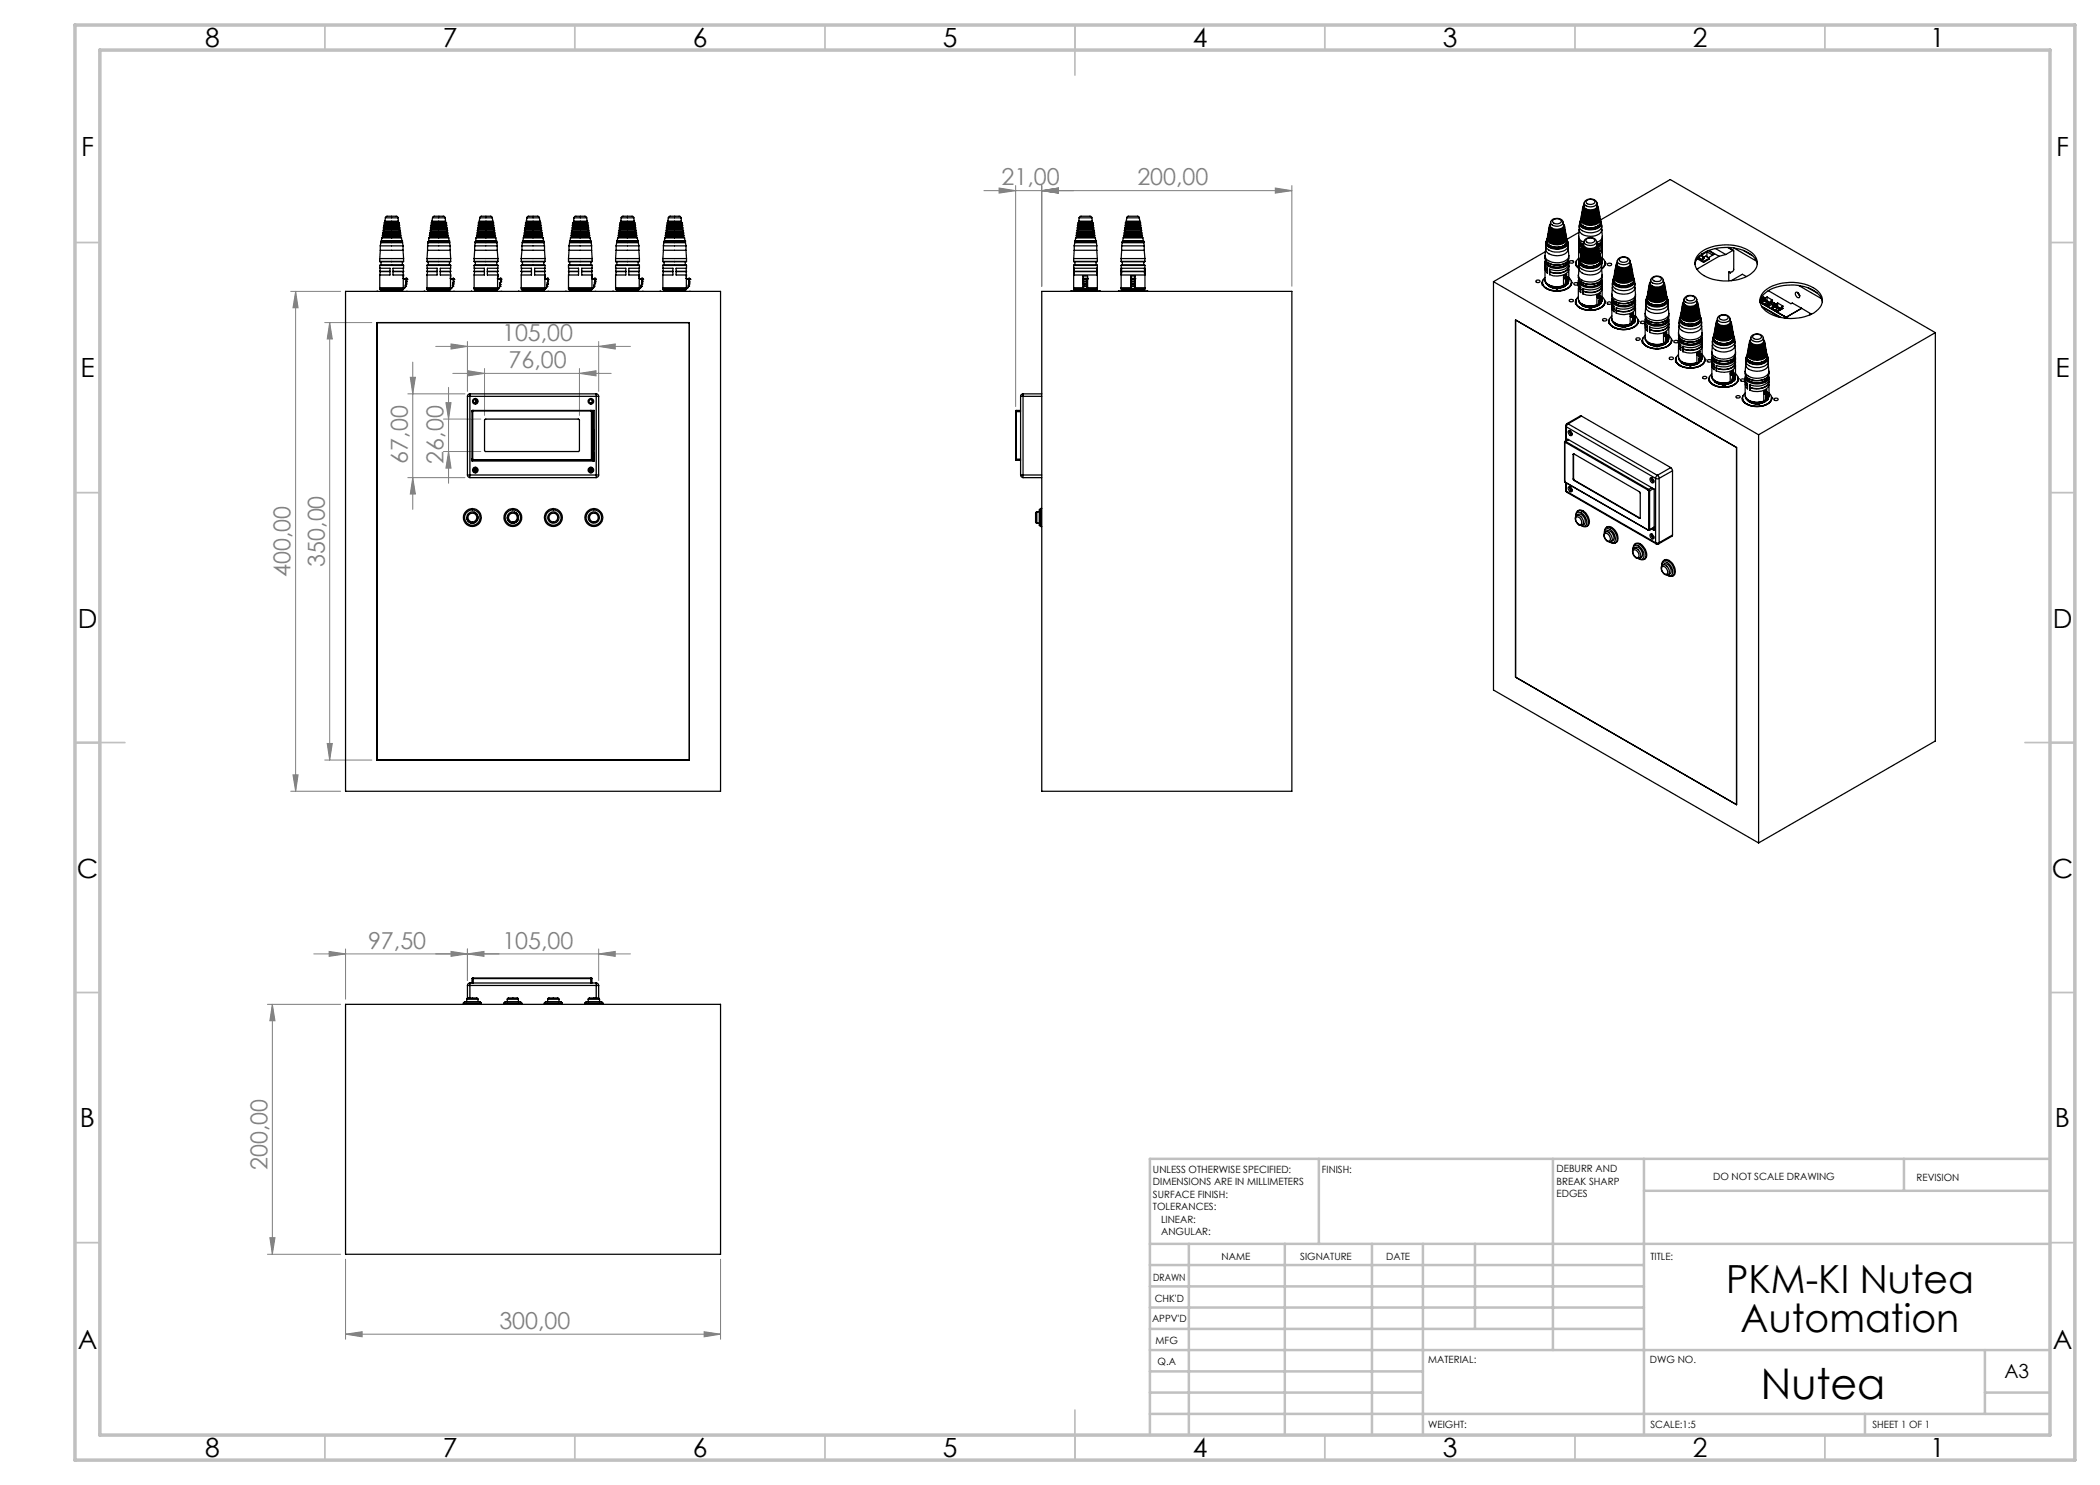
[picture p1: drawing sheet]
<svg xmlns="http://www.w3.org/2000/svg" width="420mm" height="297mm" viewBox="0 0 420 297" stroke-linecap="round" stroke-linejoin="round" font-family="sans-serif">
<defs><g id="words">
<text font-size="8.5" x="352.2" y="279.7">Nutea</text>
<g font-size="7.8">
<text x="345.2" y="258.6">PKM-KI Nutea</text>
<text x="348.1" y="266.3">Automation</text>
</g>
<g font-size="5.3">
<text x="41" y="9.5">8</text>
<text x="88.5" y="9.5">7</text>
<text x="138.5" y="9.5">6</text>
<text x="188.5" y="9.5">5</text>
<text x="238.5" y="9.5">4</text>
<text x="288.5" y="9.5">3</text>
<text x="338.5" y="9.5">2</text>
<text x="386" y="9.5">1</text>
<text x="16.2" y="31.2">F</text>
<text x="411.2" y="31.2">F</text>
<text x="16.1" y="75.5">E</text>
<text x="411.1" y="75.5">E</text>
<text x="15.5" y="125.5">D</text>
<text x="410.5" y="125.5">D</text>
<text x="15.4" y="175.5">C</text>
<text x="410.4" y="175.5">C</text>
<text x="16" y="225.5">B</text>
<text x="411" y="225.5">B</text>
<text x="15.5" y="269.7">A</text>
<text x="410.5" y="269.7">A</text>
<text x="41" y="291.5">8</text>
<text x="88.5" y="291.5">7</text>
<text x="138.5" y="291.5">6</text>
<text x="188.5" y="291.5">5</text>
<text x="238.5" y="291.5">4</text>
<text x="288.5" y="291.5">3</text>
<text x="338.5" y="291.5">2</text>
<text x="386" y="291.5">1</text>
</g>
<g font-size="4.7" fill="#808080">
<text x="200.3" y="37.1">21,00</text>
<text x="227.5" y="37.1">200,00</text>
<text x="100.4" y="68.3">105,00</text>
<text x="101.7" y="73.6">76,00</text>
<text x="81.6" y="92.7" transform="rotate(-90 81.6 92.7)">67,00</text>
<text x="88.7" y="92.7" transform="rotate(-90 88.7 92.7)">26,00</text>
<text x="64.9" y="113.3" transform="rotate(-90 64.9 113.3)">350,00</text>
<text x="58.1" y="115.4" transform="rotate(-90 58.1 115.4)">400,00</text>
<text x="73.6" y="189.7">97,50</text>
<text x="100.5" y="189.7">105,00</text>
<text x="53.5" y="234" transform="rotate(-90 53.5 234)">200,00</text>
<text x="99.9" y="265.8">300,00</text>
</g>
<text font-size="3.9" x="400.9" y="275.5">A3</text>
<g font-size="2">
<text x="230.6" y="234.6">UNLESS OTHERWISE SPECIFIED:</text>
<text x="230.6" y="237.1">DIMENSIONS ARE IN MILLIMETERS</text>
<text x="230.6" y="239.6">SURFACE FINISH:</text>
<text x="264.4" y="234.6">FINISH:</text>
<text x="311.3" y="234.5">DEBURR AND</text>
<text x="311.3" y="237">BREAK SHARP</text>
<text x="311.3" y="239.5">EDGES</text>
<text x="342.6" y="236">DO NOT SCALE DRAWING</text>
<text x="383.3" y="236.2">REVISION</text>
<text x="230.6" y="242.1">TOLERANCES:</text>
<text x="232.2" y="244.6">LINEAR:</text>
<text x="232.2" y="247.1">ANGULAR:</text>
<text x="244.3" y="252">NAME</text>
<text x="260" y="251.9">SIGNATURE</text>
<text x="277.2" y="251.9">DATE</text>
<text x="330.1" y="251.9">TITLE:</text>
<text x="230.6" y="256.1">DRAWN</text>
<text x="230.9" y="260.3">CHK'D</text>
<text x="230.4" y="264.4">APPV'D</text>
<text x="231.1" y="268.8">MFG</text>
<text x="231.5" y="273">Q.A</text>
<text x="285.6" y="272.5">MATERIAL:</text>
<text x="330" y="272.5">DWG NO.</text>
<text x="285.6" y="285.5">WEIGHT:</text>
<text x="330.1" y="285.6">SCALE:1:5</text>
<text x="374.5" y="285.6">SHEET 1 OF 1</text>
</g>
</g></defs>
<g fill="none" stroke="#808080" stroke-width=".2">
<path d="M196.8 38.1h61.6M199.8 37.6l3.3 .5-3.3 .5zM203.1 37.1v44.2M208.4 38.1l3.3-.5v1zM208.4 37.1v20.2M255.1 37.6l3.3 .5-3.3 .5zM258.4 37.1v20.2M58.1 58.3h10M59.1 58.3v100M59.1 58.3l.5 3.3h-1zM64.9 64.5h9.5M65.9 64.5l.6 3.3h-1.1z"/>
<path d="M65.9 64.5v87.5M81.6 78.8h11.4M82.1 75.5h1l-.5 3.3zM82.6 72.4v29.5M87.1 69.3h39M89.7 77.5v19.2M90.2 68.8l3.3 .5-3.3 .5zM90.6 74.7h31.6M93.5 68.3v10M93.6 74.2l3.3 .5-3.3 .5zM96.9 73.7v9.4M115.9 74.7l3.3-.5v1z"/>
<path d="M115.9 73.7v9.4M119.7 69.3l3.3-.5v1zM119.7 68.3v10M81.6 95.5h11.4M82.6 95.5l.5 3.3h-1zM88.7 83.8h7.5M88.7 90.3h7.5M89.2 80.5h1l-.5 3.3zM89.7 90.3l.5 3.3h-1zM58.1 158.3h10M58.6 155h1l-.5 3.3zM64.9 152h9.5"/>
<path d="M65.4 148.7h1.1l-.6 3.3zM62.8 190.8h63.3M65.8 190.3l3.3 .5-3.3 .5zM69.1 189.8v10M90.2 190.3l3.3 .5-3.3 .5zM93.5 190.8l3.3-.5v1zM93.5 189.8v6.3M119.7 190.8l3.3-.5v1zM119.7 189.8v6.3M53.5 200.9h14.6M54.5 200.9l.5 3.2h-1zM54.5 200.9v50"/>
<path d="M53.5 250.9h14.6M54 247.5h1l-.5 3.4zM69.1 251.8v16.1M144.1 251.8v16.1M69.1 266.8l3.3-.5v1.1zM69.1 266.8h75M140.8 266.3l3.3 .5-3.3 .6z"/>
</g>
<g fill="none" stroke="#c0c0c0" stroke-width=".35">
<path d="M65 5v5M115 5v5M165 5v5M215 5v10M265 5v5M315 5v5M365 5v5M15 48.5h5M410 48.5h5M15 98.5h5M410 98.5h5M15 148.5h10"/>
<path d="M405 148.5h10M15 198.5h5M410 198.5h5M15 248.5h5M410 248.5h5M65 287v5M115 287v5M165 287v5M215 282v10M265 287v5M315 287v5M365 287v5"/>
</g>
<g fill="none" stroke="#c0c0c0" stroke-width=".5">
<path d="M263.8 231.8v17M310.6 231.8v38.2M328.8 231.8v55.2M328.8 238.2h81.2M380.8 231.8v6.4M410 231.8h-180v55.2M230 248.8h180M230 257.3h98.8M230 253h98.8M237.8 248.8v38.2M257 248.8v38.2M274.4 248.8v38.2"/>
<path d="M284.6 248.8v38.2M295 248.8v17M230 265.8h98.8M230 261.5h98.8M230 278.5h54.6M230 274.3h54.6M230 270h180M397 278.5h13M397 270v12.8M230 282.8h180M373 282.8v4.2"/>
</g>
<path d="M15 5h400v287h-400zM20 10h390v277h-390z" fill="none" stroke="#c0c0c0" stroke-width=".7"/>
<g fill="#808080">
<path d="M140.8 266.3l3.3 .5-3.3 .6zM69.1 266.8l3.3-.5v1.1z"/>
<path d="M93.6 74.2l3.3 .5-3.3 .5zM115.9 74.7l3.3-.5v1zM90.2 68.8l3.3 .5-3.3 .5zM119.7 69.3l3.3-.5v1zM208.4 38.1l3.3-.5v1zM255.1 37.6l3.3 .5-3.3 .5zM199.8 37.6l3.3 .5-3.3 .5zM208.4 38.1l3.3-.5v1zM65.8 190.3l3.3 .5-3.3 .5zM93.5 190.8l3.3-.5v1z"/>
<path d="M90.2 190.3l3.3 .5-3.3 .5zM119.7 190.8l3.3-.5v1z"/>
<path d="M54 247.5h1l-.5 3.4zM54.5 200.9l.5 3.2h-1z"/>
<path d="M59.1 58.3l.5 3.3h-1zM58.6 155h1l-.5 3.3zM65.9 64.5l.6 3.3h-1.1zM65.4 148.7h1.1l-.6 3.3zM82.1 75.5h1l-.5 3.3zM82.6 95.5l.5 3.3h-1zM89.2 80.5h1l-.5 3.3zM89.7 90.3l.5 3.3h-1z"/>
</g>
<g fill="none" stroke="#000" stroke-width=".25">
<path d="M69.1 58.3h75v100h-75zM75.4 58.2h.1M76 52.3h4.7M76 53.1v-.1h4.6l.1 .1M76 57.6l.1 .1M76 54.3h2v.7h-2M76 53.1v.6h2v.6h-2M76 51.7h4.7M76 57.6h4.6M76 53.1h4.7M76 51.7v.6M76 55v2.6"/>
<path d="M76 57.8l.1 .2h4.5l.1-.2M76 57.8h4.7M76.1 50.1h4.5M76.1 49.2h4.5M76.1 50.1l-.1 1.6M76.1 54.3l-.1 .7M76.1 53.7l-.1 .6M76.1 49.2v.9M76.1 58l.2 .1M76.2 48.4v.1M76.2 48.5h4.3M76.2 48.4h4.3"/>
<path d="M76.2 48.5l-.1 .7M76.2 48.3v.1M76.2 48.3h4.3M76.2 52.3v.7M76.2 58.2l.1 .1M76.3 48.3h-.1M76.3 58.1l.1 .1M76.3 48.2h.1M76.3 58.1h4.1M76.3 48.3h4.1M76.3 48.2h4.1M76.3 48.2v.1"/>
<path d="M76.3 48.2h2M76.4 47.6v-.1h3.9v.1M76.4 47.6h3.9M76.4 47.6l-.1 .6M76.6 47.2l-.1-.2h3.7l-.1 .2M76.6 47.2l.1 .1-.1 .2M76.6 47.2h3.5M76.6 46.7v-.2h3.5l-.1 .2M76.6 46.7l.2 .1-.2 .2M76.6 46.7h3.4M76.7 46.2l-.1-.1 .1-.1h3.3l.1 .1-.1 .1M76.7 46.2l.1 .2-.1 .1"/>
<path d="M76.7 46.2h3.3M76.8 45.7l-.1-.1 .1-.1h3.1h.1l-.1 .2M76.8 45.7l.1 .2-.1 .1M76.8 45.7h3.1M76.8 45.2v-.2h3.1l-.1 .2M76.8 45.2l.2 .2-.2 .1M76.8 45.2h3M76.9 44.7v-.2h2.9v.2M76.9 44.7l.1 .2-.1 .1M76.9 44.7h2.9M77 44.2l.1 .1-.1 .2M77 44.2h2.7"/>
<path d="M77.1 43.6l.2-.4h2l.3 .4M77.1 43.6h2.5M77.1 43.6l-.1 .6M78.3 48.2h2M78.3 58.2v.1M79.6 43.6l.1 .6M79.6 58.2h.3M79.7 44.2l-.1 .1 .1 .2M79.8 44.7l-.2 .2 .2 .1M79.8 45.2l-.1 .2 .1 .1M79.9 45.7l-.1 .2 .1 .1M79.9 58.2h.1"/>
<path d="M79.9 58.2v.1M80 46.2l-.2 .2 .2 .1M80 46.7l-.1 .1 .1 .2M80.1 47.2l-.1 .1 .1 .2M80.3 47.6l.1 .6M80.3 48.2l.1 .1M80.3 48.2h.1M80.4 58.3h.1M80.4 48.3h.1M80.4 58.1l-.1 .1M80.4 48.2h-.1M80.4 58.2v.1"/>
<path d="M80.5 48.3v.1M80.5 52.3v.7M80.5 58l-.1 .1M80.5 48.4v.1M80.5 48.5l.1 .7M80.5 57.7h.1M80.6 54.3l.1 .7M80.6 57.7h.1M80.6 55.7l.2 .1M80.6 50.1l.1 1.6M80.6 53.7l.1 .6M80.6 49.2v.9"/>
<path d="M80.6 57.6l-.1 .1M80.6 55.7l.3 .1M80.7 57.7h-4.7v.1M80.7 57.7h.1M80.7 57.7v.1M80.7 54.3h-2.1v.7h2.1M80.7 55.2l-.1 2.4M80.7 53.1v.6h-2.1v.6h2.1M80.7 51.7v.6M80.7 55v.7M80.8 55.8l.4-.1 .2 .1M80.8 55.8h.1"/>
<path d="M80.9 55.8h.1M81.1 57.3l-.4 .4M81.1 57.2h.1M81.1 57.3h.1M81.1 57.2v.1M81.2 56.9l-.1 .3M81.2 56.9h.1M81.2 55.7h.1M81.2 55.7l.2 .1M81.2 56.7h.1M81.2 56.7v.2M81.2 56.4v.3"/>
<path d="M81.2 56.4h.1M81.3 58.3h.1M81.3 56.2h.1M81.3 56.2l-.1 .2M81.4 55.9l-.1 .3M81.4 55.8h.1M81.4 55.9h.1M81.4 55.8v.1M84.8 58.2h.1M85.4 52.3h4.7M85.4 53.1v-.1h4.7v.1M85.4 57.6l.1 .1"/>
<path d="M85.4 57.8l.1 .2h4.5l.1-.2M85.4 54.3h2v.7h-2M85.4 53.1v.6h2v.6h-2M85.4 51.7h4.7M85.4 57.6h4.7M85.4 53.1h4.7M85.4 57.8h4.7M85.4 51.7v.6M85.4 55v2.6M85.5 50.1h4.5M85.5 49.2h4.5M85.5 50.1l-.1 1.6"/>
<path d="M85.5 54.3l-.1 .7M85.5 53.7l-.1 .6M85.5 49.2v.9M85.6 58l.1 .1M85.6 48.5h4.3M85.6 48.5l-.1 .7M85.6 48.4v.1M85.6 48.4h4.3M85.7 48.3l-.1 .1M85.7 48.3h4.2M85.7 52.3v.7M85.7 48.3h.1"/>
<path d="M85.7 58.1l.1 .1M85.7 58.2v.1M85.7 58.1h4.1M85.7 48.3h4.1M85.7 48.2h.1M85.7 48.2h4.1M85.8 48.2l-.1 .1M85.8 48.2h.1M85.8 48.2h1.9M85.8 47.6l.1-.1h3.8v.1M85.8 47.6h3.9M85.8 47.6l-.1 .6"/>
<path d="M86 47.2l-.1-.2h3.7l.1 .2h-.2M86 47.2l.1 .1-.1 .2M86 47.2h3.5M86 46.7v-.2h3.5l.1 .2h-.1M86 46.7l.2 .1-.2 .2M86 46.7h3.5M86.1 46.2l-.1-.1 .1-.1h3.3l.1 .1-.1 .1M86.1 46.2l.2 .1-.2 .2M86.1 46.2h3.3M86.2 45.7l-.1-.1 .1-.1h3.1h.2l-.2 .2M86.2 45.7l.1 .1-.1 .2M86.2 45.7h3.1"/>
<path d="M86.3 45.2l-.1-.2h3.1l.1 .2h-.1M86.3 45.2l.1 .1-.1 .2M86.3 45.2h3M86.3 44.7v-.2h3v.2h-.1M86.3 44.7l.2 .1-.2 .2M86.3 44.7h2.9M86.4 44.2l.1 .1-.1 .2M86.4 44.2h2.7M86.5 43.6l.2-.4h2.1l.2 .4M86.5 43.6h2.5M86.5 43.6l-.1 .6M87.7 48.2h2.1"/>
<path d="M87.8 58.2v.1M89 58.2l.4 .1M89 43.6l.1 .6M89.1 44.2l-.1 .1 .1 .2M89.2 44.7l-.1 .1 .1 .2M89.3 45.2l-.2 .1 .2 .2M89.3 45.7l-.1 .1 .1 .2M89.4 46.2l-.1 .1 .1 .2M89.4 58.2h.1M89.5 46.7l-.1 .1 .1 .2M89.5 47.2l-.1 .1 .1 .2M89.7 47.6l.1 .6"/>
<path d="M89.8 48.2v.1M89.8 48.2h.1M89.8 58.3h.1M89.8 48.3h.1M89.8 58.1l-.1 .1M89.8 58.2v.1M89.9 48.3v.1M89.9 52.3v.7M89.9 48.4v.1M89.9 48.5l.1 .7M90 58l-.2 .1M90 57.7h.1"/>
<path d="M90 50.1l.1 1.6M90 54.3l.1 .7M90 53.7l.1 .6M90 49.2v.9M90.1 55.7l.2 .1zM90.1 57.6l-.1 .1M90.1 54.3h-2v.7h2M90.1 55v2.6M90.1 53.1v.6h-2v.6h2M90.1 57.7h-4.7v.1M90.1 51.7v.6M90.1 57.7v.1"/>
<path d="M90.3 55.8l.4-.1 .1 .1M90.3 55.8h.1M90.5 57.3l-.4 .4M90.5 57.3h.1M90.6 57.2h.1M90.6 57.2l-.1 .1M90.6 56.9v.3M90.6 56.9h.1M90.6 56.7h.1M90.6 55.7h.1M90.6 56.7v.2M90.7 55.7l.1 .1"/>
<path d="M90.7 58.3h.1M90.7 56.4l-.1 .3M90.7 56.4h.1M90.7 56.2h.1M90.7 56.2v.2M90.8 55.9l-.1 .3M90.8 55.9h.1M90.8 55.8h.1M90.8 55.8v.1M94.3 58.2h.1M94.8 52.3h4.8M94.8 53.1l.1-.1h4.6l.1 .1"/>
<path d="M94.8 57.6l.2 .1M94.8 54.3h2.1v.7h-2.1M94.8 53.1v.6h2.1v.6h-2.1M94.8 51.7h4.8M94.8 57.6h4.7M94.8 53.1h4.8M94.8 51.7v.6M94.8 55v2.6M94.9 57.8v.2h4.5M94.9 57.8h4.7M94.9 50.1h4.5M94.9 49.2h4.5"/>
<path d="M94.9 50.1l-.1 1.6M94.9 54.3l-.1 .7M94.9 53.7l-.1 .6M94.9 49.2v.9M95 58l.1 .1M95 48.4v.1M95 48.5h4.4M95 48.4h4.3M95 48.5l-.1 .7M95.1 48.3l-.1 .1M95.1 48.3h4.2M95.1 52.3v.7"/>
<path d="M95.1 58.2l.1 .1M95.1 48.3h.1M95.1 58.1l.1 .1M95.1 48.2h.1M95.1 58.1h4.2M95.1 48.2h4.1M95.2 48.2l-.1 .1M95.2 48.2h.1M95.2 47.6l.1-.1h3.8l.1 .1M95.2 48.2h2M95.2 47.6h4M95.2 47.6l-.1 .6"/>
<path d="M95.4 47.2l-.1-.1 .1-.1h3.6v.2M95.4 47.2l.1 .1-.1 .2M95.4 47.2h3.6M95.5 46.7l-.1-.1 .1-.1h3.5l-.1 .2M95.5 46.7l.1 .1-.1 .2M95.5 46.7h3.4M95.6 46.2l-.2-.1 .2-.1h3.2l.2 .1-.2 .1M95.6 46.2l.1 .1-.1 .2M95.6 46.2h3.2M95.6 45.7l-.1-.1 .1-.1h3.2h.1l-.1 .2M95.6 45.7l.1 .1-.1 .2M95.6 45.7h3.2"/>
<path d="M95.7 45.2l-.1-.1v-.1h3.1v.2M95.7 45.2l.1 .1-.1 .2M95.7 45.2h3M95.8 44.7l-.1-.2h3l-.1 .2M95.8 44.7l.1 .1-.1 .2M95.8 44.7h2.8M95.8 44.2l.2 .1-.2 .2M95.8 44.2h2.8M96 43.6l.2-.4h2l.3 .4M96 43.6h2.5M96 43.6l-.2 .6M97.2 48.2h2"/>
<path d="M97.2 58.2v.1M98.5 58.2h.3M98.5 43.6l.1 .6M98.6 44.2l-.2 .1 .2 .2M98.6 44.7l-.1 .1 .1 .2M98.7 45.2l-.1 .1 .1 .2M98.8 45.7l-.2 .1 .2 .2M98.8 58.2h.1M98.8 58.2v.1M98.8 46.2l-.1 .1 .1 .2M98.9 46.7l-.1 .1 .1 .2M99 47.2l-.2 .1 .2 .2"/>
<path d="M99.2 47.6v.6M99.2 48.2l.1 .1M99.2 48.2h.1M99.2 58.3h.1M99.3 48.3h.1M99.3 58.1l-.2 .1M99.3 58.2l-.1 .1M99.3 48.3v.1M99.3 48.4l.1 .1M99.3 52.3v.7M99.4 58l-.1 .1M99.4 48.5v.7"/>
<path d="M99.4 54.3l.2 .7-.1 2.6M99.4 50.1l.2 1.6M99.4 49.2v.9M99.5 53.7l.1 .6M99.5 57.6l-.1 .1h.2M99.6 57.8l-.2 .2M99.6 57.7h-4.7v.1M99.6 57.7h.1M99.6 55.2v.5M99.6 57.7v.1M99.6 54.3h-2.1v.7h2.1M99.6 53.1v.6h-2.1v.6h2.1"/>
<path d="M99.6 51.7v.6M99.7 55.8l.4-.1 .1 .1M99.7 55.8l-.2-.1 .2 .1M99.7 55.8h.1M100 57.3l-.4 .4M100 57.2h.1M100 57.3h.1M100 57.2v.1M100 56.9v.3M100 56.9h.1M100 56.7v.2M100 56.7h.1"/>
<path d="M100.1 55.7h.1M100.1 55.7l.1 .1M100.1 56.7l-.1 .2M100.1 56.4l-.1 .3M100.1 56.4h.1M100.1 56.4v.3M100.2 58.3h.1M100.2 56.2h.1M100.2 56.2l-.1 .2M100.2 55.9v.3M100.2 55.9h.1M100.2 55.8h.1"/>
<path d="M100.2 55.8v.1M103.7 58.2h.1M104.2 52.3h4.8M104.2 53.1l.1-.1h4.6l.1 .1M104.2 57.6l.2 .1M104.2 54.3h2.1v.7h-2M104.2 53.1v.6h2.1v.6h-2.1M104.2 51.7h4.8M104.2 57.6h4.8M104.2 53.1h4.8M104.2 51.7v.6M104.3 57.8l.1 .2h4.5"/>
<path d="M104.3 57.8h4.7M104.4 53.7l-.2 .6M104.4 50.1h4.5M104.4 49.2h4.5M104.4 54.3l-.2 .7v2.6M104.4 50.1l-.2 1.6M104.4 49.2v.9M104.5 58l.1 .1M104.5 48.5h4.3M104.5 48.5l-.1 .7M104.5 48.4v.1M104.5 48.4h4.3"/>
<path d="M104.5 52.3v.7M104.5 48.3v.1M104.5 58.2l.1 .1M104.5 48.3h4.3M104.6 48.3h-.1M104.6 58.1l.1 .1M104.6 58.1h4.1M104.6 48.3h4.1M104.6 48.2h.1M104.6 48.2h4.1M104.6 48.2v.1M104.6 48.2h2"/>
<path d="M104.7 47.6v-.1h3.8l.1 .1M104.7 47.6h3.9M104.7 47.6l-.1 .6M104.8 47.2v-.2h3.6l.1 .1-.1 .1M104.8 47.2l.2 .1-.2 .2M104.8 47.2h3.6M104.9 46.7v-.2h3.5l.1 .1-.2 .1M104.9 46.7l.2 .1-.2 .2M104.9 46.7h3.4M105 46.2l-.1-.1 .1-.1h3.3l.1 .1-.1 .1M105 46.2l.1 .1-.1 .2M105 46.2h3.3"/>
<path d="M105.1 45.7l-.1-.1 .1-.1h3.1l.1 .1-.1 .1M105.1 45.7l.1 .1-.1 .2M105.1 45.7h3.1M105.1 45.2v-.2h3.1l.1 .1-.2 .1M105.1 45.2l.2 .1-.2 .2M105.1 45.2h3M105.2 44.7v-.2h2.9l.1 .1-.1 .1M105.2 44.7l.1 .1-.1 .2M105.2 44.7h2.9M105.3 44.2l.1 .1-.1 .2M105.3 44.2h2.7M105.4 43.6l.2-.4h2.1l.2 .4"/>
<path d="M105.4 43.6h2.5M105.4 43.6l-.1 .6M106.6 48.2h2M106.6 58.2v.1M107.9 43.6l.1 .6M107.9 58.2h.3M108 44.2l-.1 .1 .1 .2M108.1 44.7l-.2 .1 .2 .2M108.1 45.2l-.1 .1 .1 .2M108.2 45.7l-.1 .1 .1 .2M108.2 58.2h.1M108.3 46.2l-.1 .1 .1 .2"/>
<path d="M108.3 58.2h-.1M108.3 58.2v.1M108.3 46.7l-.1 .1 .1 .2M108.4 47.2l-.1 .1 .1 .2M108.6 48.2l.1 .1M108.6 48.2h.1M108.6 47.6l.1 .6M108.7 58.3h.1M108.7 48.3h.1M108.7 58.1l-.1 .1M108.7 48.2h-.1M108.7 58.2v.1"/>
<path d="M108.8 48.3v.1M108.8 52.3v.7M108.8 48.4v.1M108.8 48.5l.1 .7M108.8 58l-.1 .1M108.8 57.7h.1M108.9 57.7h.1M108.9 50.1l.1 1.6M108.9 54.3l.1 .7M108.9 53.7l.1 .6M108.9 49.2v.9M108.9 55.7l.2 .1"/>
<path d="M109 57.8l-.1 .2M109 57.6l-.2 .1M109 57.7h-4.7v.1M109 57.7h.1M109 57.7v.1M109 54.3h-2.1v.7h2.1M109 55v2.6M109 53.1v.6h-2.1v.6h2.1M109 51.7v.6M109.1 55.8l.5-.1v.1M109.1 55.8h.1M109.1 55.8h.2"/>
<path d="M109.4 57.3l-.4 .4M109.4 57.3h.1M109.4 57.2v.1M109.4 57.2h.1M109.5 56.9l-.1 .3M109.5 56.9h.1M109.5 55.7h.1M109.5 55.7l.2 .1M109.5 56.7h.1M109.5 56.7v.2M109.5 56.4v.3M109.5 56.4h.1"/>
<path d="M109.6 58.3h.1M109.6 56.2l-.1 .2M109.6 56.2h.1M109.6 56.2v.2M109.6 55.9v.3M109.6 55.9h.1M109.6 55.8v.1M109.6 55.8h.1M109.7 55.8l-.1 .1M113.2 58.2h.1M113.7 52.3h4.7M113.7 53.1v-.1h4.7v.1"/>
<path d="M113.7 57.6l.1 .1M113.7 57.8l.1 .2h4.6v-.2M113.7 54.3h2v.7h-2M113.7 53.1v.6h2v.6h-2M113.7 51.7h4.7M113.7 57.6h4.7M113.7 53.1h4.7M113.7 57.8h4.7M113.7 51.7v.6M113.7 55v2.6M113.8 50.1h4.5M113.8 49.2h4.5"/>
<path d="M113.8 50.1l-.1 1.6M113.8 54.3l-.1 .7M113.8 53.7l-.1 .6M113.8 49.2v.9M113.9 58l.1 .1M113.9 48.4v.1M113.9 48.5h4.4M113.9 48.4h4.3M113.9 48.5l-.1 .7M113.9 48.3v.1M113.9 48.3h4.3M113.9 52.3v.7"/>
<path d="M114 58.2v.1M114 48.3h-.1M114 58.1l.1 .1M114 48.2h.1M114 58.1h4.1M114 48.3h4.1M114 48.2h4.1M114.1 48.2l-.1 .1M114.1 48.2h.1M114.1 48.2h1.9M114.1 47.6l.1-.1h3.8v.1M114.1 47.6h3.9"/>
<path d="M114.1 47.6l-.1 .6M114.3 47.2h-.1v-.2h3.7l.1 .2h-.2M114.3 47.2l.1 .1-.1 .2M114.3 47.2h3.5M114.4 46.7h-.2l.1-.2h3.5v.2M114.4 46.7l.1 .1-.1 .2M114.4 46.7h3.4M114.4 46.2l-.1-.1 .1-.1h3.3l.1 .1-.1 .1M114.4 46.2l.1 .1-.1 .2M114.4 46.2h3.3M114.5 45.7l-.1-.1 .1-.1h3.2h.1l-.1 .2M114.5 45.7l.1 .1-.1 .2"/>
<path d="M114.5 45.7h3.2M114.6 45.2h-.2l.1-.2h3.1v.2M114.6 45.2l.1 .1-.1 .2M114.6 45.2h3M114.7 44.7h-.2l.1-.2h2.9v.2M114.7 44.7l.1 .1-.1 .2M114.7 44.7h2.8M114.7 44.2l.1 .1-.1 .2M114.7 44.2h2.7M114.8 43.6l.2-.4h2.1l.2 .4M114.8 43.6h2.5M114.8 43.6l-.1 .6"/>
<path d="M116 48.2h2.1M116.1 58.2v.1M117.3 58.2l.4 .1M117.3 43.6l.1 .6M117.4 44.2l-.1 .1 .1 .2M117.5 44.7l-.1 .1 .1 .2M117.6 45.2l-.2 .1 .2 .2M117.7 45.7l-.2 .1 .2 .2M117.7 58.2h.1M117.7 46.2l-.1 .1 .1 .2M117.8 46.7l-.1 .1 .1 .2M117.8 47.2l-.1 .1 .1 .2"/>
<path d="M118 47.6l.1 .6M118.1 48.2v.1M118.1 48.2h.1M118.1 58.3h.1M118.1 48.3h.1M118.1 58.1l-.1 .1M118.1 58.2v.1M118.2 48.3v.1M118.2 52.3v.7M118.2 48.4l.1 .1M118.3 58l-.2 .1M118.3 48.5v.7"/>
<path d="M118.3 57.7h.1M118.3 50.1l.1 1.6M118.3 54.3l.1 .7M118.3 53.7l.1 .6M118.3 49.2v.9M118.4 55.7l.2 .1zM118.4 57.6l-.1 .1M118.4 54.3h-2.1v.7h2.1M118.4 53.1v.6h-2.1v.6h2.1M118.4 57.7h-4.7v.1M118.4 57.7h.1M118.4 51.7v.6"/>
<path d="M118.4 55v2.6M118.4 57.7v.1M118.6 55.8l.4-.1 .1 .1M118.6 55.8h.1M118.8 57.3l-.4 .4M118.8 57.3h.1M118.9 57.2h.1M118.9 57.3l-.5 .4M118.9 57.2v.1M118.9 57.2l-.1 .1M118.9 56.9v.3M118.9 56.9h.1"/>
<path d="M118.9 56.7h.1M118.9 56.7v.2M119 55.7h.1M119 55.7l.1 .1M119 58.3h.1M119 56.4l-.1 .3M119 56.4h.1M119 56.2h.1M119 56.2v.2M119.1 55.9l-.1 .3M119.1 55.9h.1M119.1 55.8h.1"/>
<path d="M119.1 55.8v.1M122.6 58.2h.1M123.1 52.3h4.8M123.1 53.1l.1-.1h4.6l.1 .1M123.1 57.6l.2 .1M123.1 54.3h2.1v.7h-2.1M123.1 53.1v.6h2.1v.6h-2.1M123.1 51.7h4.8M123.1 57.6h4.7M123.1 53.1h4.8M123.1 51.7v.6M123.1 55v2.6"/>
<path d="M123.2 57.8v.2h4.6v-.2M123.2 57.8h4.6M123.2 50.1h4.6M123.2 49.2h4.6M123.2 50.1l-.1 1.6M123.2 53.7l-.1 .6M123.2 49.2v.9M123.3 54.3l-.2 .7M123.3 58l.1 .1M123.3 48.4v.1M123.3 48.5h4.4M123.3 48.4h4.4"/>
<path d="M123.3 48.5l-.1 .7M123.4 48.3l-.1 .1M123.4 48.3h4.2M123.4 52.3v.7M123.4 58.2l.1 .1M123.4 48.3h.1M123.4 58.1l.2 .1M123.4 48.2h.1M123.4 58.1h4.2M123.4 48.2h4.2M123.5 48.2l-.1 .1M123.5 48.2h.1"/>
<path d="M123.5 48.2h2M123.5 47.6l.1-.1h3.8l.1 .1M123.5 47.6h4M123.5 47.6l-.1 .6M123.7 47.2v-.2h3.6v.2M123.7 47.2l.2 .1-.2 .2M123.7 47.2h3.6M123.8 46.7v-.2h3.4v.2M123.8 46.7l.1 .1-.1 .2M123.8 46.7h3.4M123.9 46.2l-.1-.1 .1-.1h3.2l.1 .1-.1 .1M123.9 46.2l.1 .2-.1 .1"/>
<path d="M123.9 46.2h3.2M123.9 45.7l-.1-.1 .1-.1h3.2h.1l-.1 .2M123.9 45.7l.2 .2-.2 .1M123.9 45.7h3.2M124 45.2v-.2h3v.2M124 45.2l.1 .2-.1 .1M124 45.2h3M124.1 44.7l-.1-.2h3l-.1 .2M124.1 44.7l.1 .2-.1 .1M124.1 44.7h2.8M124.1 44.2l.2 .1-.2 .2M124.1 44.2h2.8"/>
<path d="M124.2 43.6l.3-.4h2l.3 .4M124.2 43.6h2.6M124.2 43.6l-.1 .6M125.5 48.2h2M125.5 58.2v.1M126.8 43.6l.1 .6M126.8 58.2h.3M126.9 44.2l-.2 .1 .2 .2M126.9 44.7l-.1 .2 .1 .1M127 45.2l-.1 .2 .1 .1M127.1 45.7l-.2 .2 .2 .1M127.1 58.2h.1"/>
<path d="M127.1 58.2v.1M127.1 46.2l-.1 .2 .1 .1M127.2 46.7l-.1 .1 .1 .2M127.3 47.2l-.2 .1 .2 .2M127.5 47.6l.1 .6M127.5 48.2l.1 .1M127.5 48.2h.1M127.5 58.3h.1M127.6 48.3h.1M127.6 58.1l-.2 .1M127.6 48.2h-.1M127.6 58.2l-.1 .1"/>
<path d="M127.6 48.3l.1 .1M127.6 52.3v.7M127.7 48.4v.1M127.7 48.5l.1 .7M127.7 58l-.1 .1M127.7 54.3l.2 .7M127.8 55.7l.2 .1zM127.8 50.1l.1 1.6M127.8 53.7l.1 .6M127.8 49.2v.9M127.8 57.6l-.1 .1h.1M127.8 57.7h-4.6v.1"/>
<path d="M127.8 57.7h.1M127.8 57.7v.1M127.9 54.3h-2.1v.7h2.1M127.9 55l-.1 2.6M127.9 53.1v.6h-2.1v.6h2.1M127.9 51.7v.6M128 55.8l.4-.1 .1 .1M128 55.8h.1M128.3 57.3l-.5 .4M128.3 57.2h.1M128.3 57.3h.1M128.3 57.2v.1"/>
<path d="M128.3 56.9v.3M128.3 56.9h.1M128.4 55.7h.1M128.4 55.7l.1 .1M128.4 56.7h.1M128.4 56.7l-.1 .2M128.4 56.4v.3M128.4 56.4h.1M128.4 58.3h.1M128.4 56.2h.1M128.4 56.2v.2M128.5 55.9l-.1 .3"/>
<path d="M128.5 55.8h.1M128.5 55.9h.1M128.5 55.8v.1M132 58.2h.1M132.6 52.3h4.7M132.6 53.1v-.1h4.7v.1M132.6 57.6l.1 .1M132.6 57.8v.2h4.6l.1-.2M132.6 54.3h2v.7h-2M132.6 53.1v.6h2v.6h-2M132.6 51.7h4.7M132.6 57.6h4.7"/>
<path d="M132.6 53.1h4.7M132.6 57.8h4.7M132.6 51.7v.6M132.6 55v2.6M132.7 50.1h4.5M132.7 49.2h4.5M132.7 50.1l-.1 1.6M132.7 54.3l-.1 .7M132.7 53.7l-.1 .6M132.7 49.2v.9M132.8 58l.1 .1M132.8 48.5h4.3"/>
<path d="M132.8 48.5l-.1 .7M132.8 48.4v.1M132.8 48.4h4.3M132.8 48.3v.1M132.8 48.3h4.3M132.8 52.3v.7M132.9 48.3h-.1M132.9 58.1l.1 .1M132.9 58.2v.1M132.9 58.1h4.1M132.9 48.3h4.1M132.9 48.2h.1"/>
<path d="M132.9 48.2h4.1M132.9 48.2v.1M132.9 48.2h2M133 47.6v-.1h3.8l.1 .1M133 47.6h3.9M133 47.6l-.1 .6M133.1 47.2v-.2h3.7v.2h-.1M133.1 47.2l.2 .1-.2 .2M133.1 47.2h3.6M133.2 46.7v-.2h3.5l.1 .2h-.2M133.2 46.7l.1 .1-.1 .2M133.2 46.7h3.4"/>
<path d="M133.3 46.2l-.1-.1 .1-.1h3.3l.1 .1-.1 .1M133.3 46.2l.1 .1-.1 .2M133.3 46.2h3.3M133.3 45.7l-.1-.1 .1-.1h3.2h.1l-.1 .2M133.3 45.7l.2 .1-.2 .2M133.3 45.7h3.2M133.4 45.2v-.2h3.1l.1 .2h-.2M133.4 45.2l.2 .1-.2 .2M133.4 45.2h3M133.5 44.7v-.2h2.9l.1 .2h-.2M133.5 44.7l.1 .1-.1 .2M133.5 44.7h2.8"/>
<path d="M133.6 44.2l.1 .1-.1 .2M133.6 44.2h2.7M133.7 43.6l.2-.4h2.1l.2 .4M133.7 43.6h2.5M133.7 43.6l-.1 .6M134.9 48.2h2M134.9 58.2v.1M136.2 58.2h.4M136.2 43.6l.1 .6M136.3 44.2l-.1 .1 .1 .2M136.3 44.7l-.1 .1 .1 .2M136.4 45.2l-.1 .1 .1 .2"/>
<path d="M136.5 45.7l-.1 .1 .1 .2M136.6 46.2l-.1 .1 .1 .2M136.6 58.2h-.1M136.6 58.2v.1M136.6 46.7l-.1 .1 .1 .2M136.7 47.2l-.1 .1 .1 .2M136.9 47.6l.1 .6M136.9 48.2l.1 .1M136.9 48.2h.1M136.9 58.3h.1M137 48.3h.1M137 58.1l-.1 .1"/>
<path d="M137 48.2h-.1M137 58.2l-.1 .1M137.1 48.3v.1M137.1 52.3v.7M137.1 48.4v.1M137.1 48.5l.1 .7M137.1 58l-.1 .1M137.2 57.7h.1M137.2 50.1l.1 1.6M137.2 54.3l.1 .7M137.2 53.7l.1 .6M137.2 49.2v.9"/>
<path d="M137.2 55.7l.2 .1zM137.3 57.6l-.2 .1M137.3 54.3h-2.1v.7h2.1M137.3 55v2.6M137.3 53.1v.6h-2.1v.6h2.1M137.3 57.7h-4.7v.1M137.3 51.7v.6M137.3 57.7v.1M137.4 55.8l.5-.1 .1 .1M137.4 55.8h.1M137.7 57.3l-.4 .4M137.7 57.3h.1"/>
<path d="M137.7 57.2h.1M137.7 57.2v.1M137.8 56.9l-.1 .3M137.8 56.9h.1M137.8 55.7l.2 .1M137.8 56.7h.1M137.8 56.7v.2M137.9 58.3h.1M137.9 56.4l-.1 .3M137.9 56.4h.1M137.9 56.2v.2M137.9 56.2h.1"/>
<path d="M137.9 55.9v.3M137.9 55.9h.1M138 55.8h.1M138 55.8l-.1 .1M208.4 58.3h50v100h-50zM214.2 58.3h5.9M214.7 52.3h4.8M214.7 53.1l.1-.1h4.6l.1 .1M214.7 57.6l.1 .1M214.7 54.3h4.8M214.7 57.6h1.9v.1v-2.5h.9v2.4M214.7 53.7h4.8"/>
<path d="M214.7 51.7h4.8M214.7 53.1h4.8M214.7 51.7v.6M214.7 53.1v4.5M214.8 57.8l.1 .2M214.8 57.8v-.1h4.7v.1M214.8 57.8h4.7M214.8 53.7l-.1 .6h4.8l-.1-.6M214.8 50.1h4.6M214.8 49.2h4.6M214.8 50.1l-.1 1.6M214.8 49.2v.9"/>
<path d="M214.9 54.3l-.2 .7h4.8l-.2-.7M214.9 58h4.4M214.9 58l.2 .1M214.9 48.4v.1M214.9 48.5h4.4M214.9 48.4h4.4M214.9 48.5l-.1 .7M215 48.3l-.1 .1M215 48.3h4.2M215 52.3v.7M215.1 48.3h-.1M215.1 58.1l.1 .1"/>
<path d="M215.1 48.2h.1M215.1 58.1h4.1M215.1 48.3h4.1M215.1 48.2h4M215.1 48.2v.1M215.1 47.6l.1-.1h3.8l.1 .1M215.1 47.6h4M215.1 47.6v.6M215.3 47.2h-.1l.1-.2h3.6v.2M215.3 47.2l.1 .1-.1 .2M215.3 47.2h3.6M215.4 46.7h-.1v-.2h3.6l-.1 .2"/>
<path d="M215.4 46.7l.1 .1-.1 .2M215.4 46.7h3.4M215.5 46.2l-.2-.1a1.07 1.07 0 0 1 1.1-.1h2.4l.1 .1-.1 .1M215.5 46.2l.1 .1-.1 .2M215.5 46.2h3.3M215.5 45.7l-.1-.1a.56 .56 0 0 1 .8-.1h2.5h.1l-.1 .2M215.5 45.7l.2 .1-.2 .2M215.5 45.7h3.2M215.6 45.2h-.1v-.2h3.2l-.1 .2M215.6 45.2l.1 .1-.1 .2M215.6 45.2h3M215.7 44.7h-.2l.1-.2h3l-.1 .2"/>
<path d="M215.7 44.7l.1 .1-.1 .2M215.7 44.7h2.8M215.8 44.2l.1 .1-.1 .2M215.8 44.2h2.7M215.8 43.6l.3-.4h2l.3 .4M215.8 43.6h2.6M215.8 43.6v.6M216.7 56.4h.8v.3h-.8M216.7 55.9h.8v.3h-.8M216.7 55.9v.3M216.7 56.4v.3M216.7 55.8v.1"/>
<path d="M216.7 56.2v.2M216.7 56.7v.2M216.7 57.3h.8v.4M216.7 56.9h.8v.3h-.8M216.7 56.9v.3M216.7 57.3v.4M216.7 57.7h.1M216.7 57.7h.8M216.7 57.2v.1M217.5 55.7h-.8v.1M217.5 55.7v.1h-.8M217.5 55.8h.1"/>
<path d="M217.5 55.7v.1M217.5 55.7h.1M217.5 57.7h.1M217.5 55.7v2M217.5 57.6v.1M217.5 57.6h2M218.4 43.6l.1 .6M218.5 44.2l-.2 .1 .2 .2M218.5 44.7l-.1 .1 .1 .2M218.6 45.2l-.1 .1 .1 .2M218.7 45.7l-.2 .1 .2 .2M218.8 46.2l-.2 .1 .2 .2"/>
<path d="M218.8 46.7l-.1 .1 .1 .2M218.9 47.2l-.1 .1 .1 .2M219.1 47.6v.6M219.1 48.2l.1 .1M219.1 48.2h.1M219.2 48.3h.1M219.2 58.1l-.2 .1M219.2 48.3l.1 .1M219.2 52.3v.7M219.3 48.4v.1M219.3 58l-.1 .1M219.3 48.5l.1 .7"/>
<path d="M219.4 50.1l.1 1.6M219.4 49.2v.9M219.5 57.8l-.2 .2M219.5 57.6l-.1 .1M219.5 51.7v.6M219.5 53.1v4.5M223.7 58.3h5.9M224.2 52.3h4.8M224.2 53.1l.1-.1h4.6l.1 .1M224.2 57.6l.2 .1M224.2 57.6h1.9l.1 .1-.1-2.5h.9v2.5M224.2 51.7h4.8"/>
<path d="M224.2 53.1h4.8M224.2 51.7v.6M224.2 53.1v4.5M224.3 57.8v.2h4.5M224.3 54.3h4.7v.7M224.3 53.7h4.7v.6M224.3 57.8v-.1h4.7v.1M224.3 57.8h4.7M224.3 50.1h4.5M224.3 49.2h4.5M224.3 50.1l-.1 1.6M224.3 49.2v.9"/>
<path d="M224.4 54.3l-.1 .7h4.7M224.4 53.7l-.1 .6h4.7M224.4 58l.1 .1M224.4 48.4v.1M224.4 48.5h4.4M224.4 48.4h4.4M224.4 48.5l-.1 .7M224.5 48.3l-.1 .1M224.5 48.3h4.2M224.5 52.3v.7M224.5 48.3h.1M224.5 58.1l.2 .1"/>
<path d="M224.5 48.2h.1M224.5 58.1h4.2M224.5 48.2h4.2M224.6 48.2l-.1 .1M224.6 48.2h.1M224.6 48.2h4M224.6 47.6l.1-.1h3.8l.1 .1M224.6 47.6h4M224.6 47.6l-.1 .6M224.8 47.2l-.1-.1 .1-.1h3.6v.2M224.8 47.2l.2 .1-.2 .2M224.8 47.2h3.6"/>
<path d="M224.9 46.7l-.1-.1 .1-.1h3.5l-.1 .2M224.9 46.7l.1 .1-.1 .2M224.9 46.7h3.4M225 46.2l-.2-.1 .2-.1h3.2l.2 .1-.2 .1M225 46.2l.1 .2-.1 .1M225 46.2h3.2M225 45.7l-.1-.1 .1-.1h3.2h.1l-.1 .2M225 45.7l.2 .2-.2 .1M225 45.7h3.2M225.1 45.2l-.1-.1 .1-.1h3v.2M225.1 45.2l.1 .2-.1 .1M225.1 45.2h3"/>
<path d="M225.2 44.7l-.2-.1 .1-.1h3l-.1 .2M225.2 44.7l.1 .2-.1 .1M225.2 44.7h2.8M225.2 44.2l.2 .1-.2 .2M225.2 44.2h2.8M225.4 43.6l.2-.4h2l.3 .4M225.4 43.6h2.5M225.4 43.6l-.2 .6M226.2 55.9v.3M226.2 56.4v.3M226.2 56.9v.3M226.2 57.3v.4"/>
<path d="M226.2 57.7h.1M226.2 57.7h.8M226.2 55.8h.7M226.2 56.2h.7M226.2 56.4h.7M226.2 57.2h.7M226.2 56.9h.7M226.2 57.3h.7M226.2 55.9h.7M226.2 56.7h.7M226.2 55.8v.1M226.2 56.2v.2"/>
<path d="M226.2 56.7v.2M226.2 57.2v.1M226.9 55.7h-.7v.1M226.9 55.7v.1M226.9 57.3v.4M226.9 56.9v.3M226.9 56.4v.3M226.9 55.9v.3M226.9 55.8h.1M226.9 55.7h.1M226.9 55.8v.1M226.9 56.2v.2"/>
<path d="M226.9 56.7v.2M226.9 57.2v.1M227.9 43.6l.1 .6M228 44.2l-.2 .1 .2 .2M228 44.7l-.1 .2 .1 .1M228.1 45.2l-.1 .2 .1 .1M228.2 45.7l-.2 .2 .2 .1M228.2 46.2l-.1 .2 .1 .1M228.3 46.7l-.1 .1 .1 .2M228.4 47.2l-.2 .1 .2 .2M228.6 47.6l.1 .6M228.6 48.2l.1 .1"/>
<path d="M228.6 48.2h.1M228.7 48.3h.1M228.7 58.1l-.2 .1M228.7 48.2h-.1M228.7 48.3l.1 .1M228.7 52.3v.7M228.8 58l-.1 .1M228.8 48.4v.1M228.8 48.5v.7M228.8 50.1l.2 1.6M228.8 49.2v.9M228.8 54.3l.2 .7"/>
<path d="M228.8 53.7l.2 .6M229 57.8l-.2 .2M229 57.6l-.2 .1M229 57.6h-2v.1M229 51.7v.6M229 53.1v4.5M298.7 56.3v81.7l53 30.6M298.7 56.3l53 30.7M307.2 56.2a.38 .38 0 0 1 .5-.2 .38 .38 0 0 1 .2 .4l-.5 .1-.2-.1zM308.4 57v-.5a1.49 1.49 0 0 0 .9 1.2M308.6 56l-.1 .1a1.24 1.24 0 0 0 .8 1.6M309 51.2a1.7 1.7 0 0 0 1.9 1.8 2.69 2.69 0 0 0 2.8-1.1l.1-.7"/>
<path d="M309 52.3l.1 .8 .4 .5v1.1a1.02 1.02 0 0 1-.4-1.2M309 53.9v2.1a2.19 2.19 0 0 0 2.4 1.4l1.3-.3M309 55.5a1.23 1.23 0 0 0 .4 2.2M309 53v.1a1.04 1.04 0 0 0 .5 1l-.4-.5-.1-.4M309 56.2a2.8 2.8 0 0 0 3.7 1M309 56.2a1.99 1.99 0 0 0 2.4 1.3l1.5-.3M309.1 52a1.17 1.17 0 0 0 1 1.4 3.1 3.1 0 0 0 3.6-.8v-.6M309.1 50.3l-10.4 6M309.1 49.1a1.64 1.64 0 0 0 1.9 2 2.26 2.26 0 0 0 2.7-1.3v-.7M309.1 49.8l-.1 1.4a2.17 2.17 0 0 0 2.4 1.4 2.11 2.11 0 0 0 2.4-1.4l-.1-1.4M309.1 52.1a1.6 1.6 0 0 0 1.9 1.4 2.38 2.38 0 0 0 2.6-1.1v-.3M309.2 48.5a1.38 1.38 0 0 0 1.3 1.8 2.78 2.78 0 0 0 3.1-1l-.1-.8"/>
<path d="M309.3 48.2v.1a1.79 1.79 0 0 0 2.2 1.3 1.61 1.61 0 0 0 2-1.4l-.1-.2 .1 .3M309.3 48.3a1.05 1.05 0 0 0 .9 1.3 2.68 2.68 0 0 0 3.3-.8v-.5M309.3 52.2a1.86 1.86 0 0 0 2.2 1.2 1.85 1.85 0 0 0 2-1.2M309.3 48.2a1.41 1.41 0 0 0 1.7 1.5 2.37 2.37 0 0 0 2.5-1v-.4M309.4 48l-.1 .2zM309.4 57.7h-.1M309.4 48.2a1.41 1.41 0 0 0 1.6 1.3 2.03 2.03 0 0 0 2.4-1.1v-.2M309.4 56.7v.1M309.4 47.7a1.21 1.21 0 0 0 1.2 1.7 2.42 2.42 0 0 0 2.8-1l-.1-.7M309.5 47.5l-.1 .2a1.41 1.41 0 0 0 1.7 1.2 1.94 1.94 0 0 0 2.2-.9v-.4M309.5 48.8l.5 .3M309.6 47.1a1.22 1.22 0 0 0 1.3 1.4 2.28 2.28 0 0 0 2.4-.9l-.1-.5"/>
<path d="M309.6 57.1h.1M309.6 46.7a1.37 1.37 0 0 0 1.8 1.4 1.54 1.54 0 0 0 1.8-1.2l-.1-.2M309.6 47.9a2.18 2.18 0 0 0 3.5 0M309.7 46.3a.99 .99 0 0 0 .9 1.3 2.22 2.22 0 0 0 2.5-.7v-.6M309.7 57a3.4 3.4 0 0 0 3 .1M309.7 57.1a3.6 3.6 0 0 0 3.4 0l-.3 .3M309.7 57.1l.6 .4 .9 .2M309.7 47.4a1.94 1.94 0 0 0 2.6 .7l.6-.3 .2-.3M309.7 57.1l.8 .5 .7 .1M309.7 52.6a3.7 3.7 0 0 0 3.4 0M309.8 45.9a1.29 1.29 0 0 0 1.6 1.3 1.34 1.34 0 0 0 1.7-1.2l-.1-.1M309.8 47a1.96 1.96 0 0 0 2.5 .7l.5-.3 .2-.3"/>
<path d="M309.8 46.6a1.93 1.93 0 0 0 3.1 .1M309.9 46.2a1.89 1.89 0 0 0 3 0M310 45.8a1.77 1.77 0 0 0 2.8 0M310 53.9l-.1 .4M310 54.4l-.1 .5M310 45a1.55 1.55 0 0 0 2.6 .5l.1-.5M310 45v.1a1.21 1.21 0 0 0 1.7 1l.6-.2a.61 .61 0 0 0 .4-.9M310.1 44.9a.82 .82 0 0 0-.1 .9 .82 .82 0 0 0 .7 .4 1.69 1.69 0 0 0 2.2-.9l-.2-.4M310.1 45.2a1.19 1.19 0 0 0 1.6 .8h.4a.79 .79 0 0 0 .6-.8M310.1 44.4a1.41 1.41 0 0 1 2.5 0M310.3 57.5l.9 .1 1.2-.1M310.6 44a1.1 1.1 0 0 1 1.7 .3 1.04 1.04 0 0 1-1.8 0z"/>
<path d="M311.1 57.7h.1M311.2 57.7h.4M311.2 57.7h.1M311.3 57.6h.2M311.3 57.6v.1M311.3 57.6l.1 .1 .1-.1M311.5 57.6v.1M311.6 57.7h.1M312.6 44.4a1.38 1.38 0 0 1-2.1 .6l-.2-.1-.2-.5-.1 .6M312.6 44.4l.1 .6M312.7 55.5h.1M312.7 55.5l.2 .2"/>
<path d="M312.7 57.1l.1 .1M312.9 55.7h.2M312.9 45.6a1.48 1.48 0 0 1-2 .9l-.6-.2-.4-.6M312.9 45.5a1.01 1.01 0 0 1-1.2 1.2 1.38 1.38 0 0 1-1.9-1.2M312.9 46a1.54 1.54 0 0 1-2 1l-.3-.2a.86 .86 0 0 1-.8-.7M312.9 55.1l.4 .1M313 46.5a1.78 1.78 0 0 1-2.5 .8l-.5-.3-.3-.5M313.1 55.7l.1 .2M313.1 57l-.3 .2M313.1 55.7l.5-.3 .2 .2-.6 .3M313.1 57h.1M313.1 56.8v.2"/>
<path d="M313.1 46.8a1.5 1.5 0 0 1-1.9 1.1l-1-.3-.5-.7M313.1 56.6v.2M313.2 56.4l-.1 .2M313.2 47.3a1.61 1.61 0 0 1-2 1l-.8-.1a1.14 1.14 0 0 1-.8-.9M313.2 57.1l-.7 .4-.9 .2M313.2 56.3v.1M313.2 48.8a2.75 2.75 0 0 1-3.2 .3M313.2 56v.3M313.2 47.7a2.01 2.01 0 0 1-2.8 .9 1.09 1.09 0 0 1-.9-.9M313.2 55.9v.1M313.3 48.8a2.81 2.81 0 0 1-3.3 .3M313.3 55.2l.1 .2"/>
<path d="M313.3 55.2l-.6 .3M313.3 55.3v-.5l-.6 .4v1.9M313.4 55.4l.1 .1M313.4 55.4l-.5 .3M313.5 56.5l.1 .2M313.6 56.7l-.7 .5M313.6 56.7l-.5 .3M313.6 56.7h.1M313.7 56.1v.2M313.7 56.3l-.6 .3M313.7 56.3l-.6 .5M313.7 53.7l.1 .3a2.18 2.18 0 0 1-2.3 1.2h-.8l-.8-.3"/>
<path d="M313.7 55.7v.2M313.7 53a1.41 1.41 0 0 1-1.5 1.5l-1.4 .1-.9-.3M313.7 56.2l-.2 .4M313.7 56.2l-.1 .5M313.7 53.5l.1 .2M313.7 55.9l-.5 .4M313.7 55.9l-.5 .5M313.8 53.2v.1a1.55 1.55 0 0 1-1.6 1.3l-.9 .1-1.4-.3v.5M313.8 53.9l-.1 2.5M313.8 52.3a1.51 1.51 0 0 1-1.6 1.7l-1.4 .1-.9-.3v.5M313.8 55.5a1.21 1.21 0 0 1 .5 1.2 1.21 1.21 0 0 1-.9 1 4.8 4.8 0 0 1-4 0M313.8 55.7l-.6 .3"/>
<path d="M313.9 52.3a.45 .45 0 0 1 .5-.2 .45 .45 0 0 1 .3 .4 .45 .45 0 0 1-.5 .2 .45 .45 0 0 1-.3-.4zM314.3 56.6v.1M314.3 56.2v.2a2.08 2.08 0 0 1-2.2 1.8h-1.5l-1.3-.5M314.3 56.5h.1M314.3 56.5a1.92 1.92 0 0 1-1.7 1.6l-1.2 .1a3.5 3.5 0 0 1-2.1-.5M314.9 56.6l.3-.1 .4 .2a.41 .41 0 0 1-.4 .3 .41 .41 0 0 1-.4-.3zM315.2 53.2v-.6a1.24 1.24 0 0 0 .6 1.1M315.2 59.9a1.39 1.39 0 0 0 1.2 1.9 4 4 0 0 0 4.5-1l.1-.8M315.3 52.1l-.1 .1a1.16 1.16 0 0 0 .6 1.5M315.7 55a1.7 1.7 0 0 0 1.9 1.8 2.69 2.69 0 0 0 2.8-1v-.8M315.7 57.1v.4l.5 .5v.5l-.4-.4-.1-.7M315.7 57.7v2.1l.1 .5 .5 .5"/>
<path d="M315.7 56.2v.7l.5 .5v.5a.96 .96 0 0 1-.5-1M315.7 59.4a1.23 1.23 0 0 0 .3 2.1M315.7 47.3a1.33 1.33 0 0 0 1 1.6M315.7 49.4l.2 .6 .3 .2M315.7 48.4l.1 .8 .4 .5v1.1l-.4-.5v-.6M315.7 50l.1 2.5M315.7 51.6a1.15 1.15 0 0 0 .1 2M315.7 49.4h.1M315.8 49.1v.6l.4 .5M315.8 52.3v.3M315.8 52.3v.4M315.8 55.8a1.11 1.11 0 0 0 .9 1.5 3.1 3.1 0 0 0 3.7-.9v-.6"/>
<path d="M315.8 48.1a1.06 1.06 0 0 0 .7 1.3M315.8 55.9a1.65 1.65 0 0 0 1.8 1.5 2.52 2.52 0 0 0 2.7-1.1v-.4M315.8 53v.7M315.8 46.5l-2.4 1.4M315.8 46a1.97 1.97 0 0 0 2.3 1.3 1.96 1.96 0 0 0 2.3-1.3M315.8 45.9l-.1 1.4a1.46 1.46 0 0 0 1.1 1.2M315.8 45.3v.7M315.9 52.3a1.38 1.38 0 0 0 1.3 1.9 3 3 0 0 0 3-.8l.1-.6M315.9 48.2l.1 .6 .5 .4M315.9 52.1a1.41 1.41 0 0 0 1.7 1.4 2.07 2.07 0 0 0 2.6-1.2v-.2a1.19 1.19 0 0 1-1.3 1.5 2.35 2.35 0 0 1-3-1.1zM315.9 44.6a1.35 1.35 0 0 0 1.4 1.9 2.83 2.83 0 0 0 3.1-1.1l-.1-.8M315.9 56.1a2.35 2.35 0 0 0 3.1 1.1l.4-.2a1.21 1.21 0 0 0 .8-.9"/>
<path d="M315.9 52.1v.1a1.54 1.54 0 0 0 1.8 1.3 2.16 2.16 0 0 0 2.5-1.2v-.2M316 44.4a1.05 1.05 0 0 0 .9 1.4 2.7 2.7 0 0 0 3.4-.9v-.2M316 48.4l.3 .6 .3 .2M316 44.3a1.46 1.46 0 0 0 1.7 1.5 2.37 2.37 0 0 0 2.6-1v-.4M316 51.9l-.1 .2zM316 44.3v.1a1.81 1.81 0 0 0 2.2 1.4 1.68 1.68 0 0 0 2-1.4M316 52.1a.96 .96 0 0 0 .6 .9M316.1 44.3a1.47 1.47 0 0 0 1.6 1.3 2.11 2.11 0 0 0 2.5-1.1l-.1-.2M316.1 44.2l-.1 .1zM316.2 43.8a1.24 1.24 0 0 0 1.2 1.7 2.63 2.63 0 0 0 2.7-.8v-.9M316.2 51.4a1.16 1.16 0 0 0 1.2 1.3 2.38 2.38 0 0 0 2.6-.8v-.5M316.2 43.6a1.16 1.16 0 0 0 1.2 1.4 2.38 2.38 0 0 0 2.6-.8v-.5"/>
<path d="M316.2 52.6l.4 .4M316.2 50.9a1.22 1.22 0 0 0 1.4 1.5 2.28 2.28 0 0 0 2.3-.9v-.6M316.2 44.9a2.73 2.73 0 0 0 3.8 0M316.3 43.2a1.38 1.38 0 0 0 1.7 1.5 1.81 1.81 0 0 0 2-1.2l-.1-.3M316.3 50.5a1.37 1.37 0 0 0 1.8 1.5 1.54 1.54 0 0 0 1.8-1.2l-.1-.3M316.3 51.7a2.24 2.24 0 0 0 3.5 .1M316.3 43.5l.1 .3 .4 .4M316.3 44a2.27 2.27 0 0 0 3.6 .1M316.4 42.8a.99 .99 0 0 0 .9 1.3 2.23 2.23 0 0 0 2.6-.8v-.5M316.4 51.3a2.14 2.14 0 0 0 3.1 .3l.2-.3M316.4 42.4a1.03 1.03 0 0 0 .9 1.3 2.14 2.14 0 0 0 2.6-.9l-.1-.4M316.4 56.5a3.5 3.5 0 0 0 3.3 0"/>
<path d="M316.4 43.5l.5 .6M316.4 49.7a1.09 1.09 0 0 0 1.3 1.3 1.9 1.9 0 0 0 2.1-.9l-.1-.4M316.4 50.9a2.02 2.02 0 0 0 3.3 0M316.4 48.8l.2 .1M316.5 43.2a2.02 2.02 0 0 0 3.2 0M316.5 42a1.04 1.04 0 0 0 1.2 1.3 1.52 1.52 0 0 0 2.1-1.2l-.1-.1M316.5 50.4a1.93 1.93 0 0 0 3.1 .1M316.5 42.7a1.93 1.93 0 0 0 3.2 .1M316.6 50a1.85 1.85 0 0 0 2.9 .2v-.1M316.6 42.3a1.85 1.85 0 0 0 3 .1M316.7 49.6a1.71 1.71 0 0 0 2.8 .1M316.7 57.7l-.1 .5"/>
<path d="M316.7 58.3l-.1 .5M316.7 41.9a1.77 1.77 0 0 0 2.7 .2l.1-.2M316.7 48.9a1 1 0 0 0 1.3 1 1.02 1.02 0 0 0 1.4-1M316.7 48.8a.82 .82 0 0 0-.1 .9 .82 .82 0 0 0 .8 .4 1.69 1.69 0 0 0 2.2-.9l-.2-.4M316.7 48.9a1.2 1.2 0 0 0 1.7 .8l.3-.1a.79 .79 0 0 0 .7-.7M316.7 49a1.19 1.19 0 0 0 1.7 .9l.3-.1a.79 .79 0 0 0 .7-.8M316.8 41a.84 .84 0 0 0-.1 .9 .84 .84 0 0 0 .8 .5 1.88 1.88 0 0 0 2.2-.7l-.3-.7M316.8 41.1a1.49 1.49 0 0 0 2.3 .7l.3-.4v-.3M316.8 41.1a.96 .96 0 0 0 1.2 1.1l1-.2a.61 .61 0 0 0 .4-.9M316.8 41.3a1.44 1.44 0 0 0 2.3 .6l.3-.3v-.3M316.8 48.3a1.4 1.4 0 0 1 1.2-.8 1.4 1.4 0 0 1 1.3 .8M316.8 48.3a1.43 1.43 0 0 0 2.2 .6l.3-.4v-.2"/>
<path d="M316.8 48.3l-.1 .6M316.9 40.5a1.41 1.41 0 0 1 2.5 .1M316.9 40.6a1.15 1.15 0 0 0 1.6 .7l.6-.2 .3-.5M316.9 40.6l-.1 .5M317.3 47.8l.2-.1a.83 .83 0 0 1 .9-.1 .83 .83 0 0 1 .5 .7 1.11 1.11 0 0 1-1.7-.1zM317.4 40.1a1.06 1.06 0 0 1 1.6 .3 1.04 1.04 0 0 1-1.8 0zM319.3 48.3l.1 .6M319.4 40.6v.5M319.4 59.4h.1M319.4 59.4l.1 .1M319.5 59.5l.2 .1M319.5 49.5a1.54 1.54 0 0 1-2.2 .8l-.5-.4-.3-.4"/>
<path d="M319.6 41.8a1.42 1.42 0 0 1-1.9 .8l-.4-.1a.86 .86 0 0 1-.7-.7M319.6 49.9a1.3 1.3 0 0 1-1.6 .9l-.8-.1a.94 .94 0 0 1-.7-.8M319.6 58.9l.3 .2M319.7 41.6a1.02 1.02 0 0 1-1.3 1.3 1.38 1.38 0 0 1-1.9-1.2v-.1M319.7 42.2a1.6 1.6 0 0 1-2.1 .9 1.03 1.03 0 0 1-1.1-.9M319.7 50.3a1.46 1.46 0 0 1-1.8 1l-.7-.2a1.07 1.07 0 0 1-.8-.7M319.7 50.1a.97 .97 0 0 1-1 1.3 1.84 1.84 0 0 1-2.4-1l.1-.2M319.7 59.6l.2 .2M319.8 42.6a1.88 1.88 0 0 1-2.9 .7l-.2-.2-.2-.5M319.8 50.7v.1a1.92 1.92 0 0 1-2.7 .8 1.12 1.12 0 0 1-.8-.8M319.8 43v.1a2.02 2.02 0 0 1-3.4 0v-.1M319.8 43.6a2.18 2.18 0 0 1-2.9 .5"/>
<path d="M319.8 51.1a1.59 1.59 0 0 1-1.9 1.1l-.8-.2a1.14 1.14 0 0 1-.8-.8M319.9 43.4a1.59 1.59 0 0 1-2 1l-1.1-.2M319.9 52.7a2.84 2.84 0 0 1-3.3 .3M319.9 59.9v.2M319.9 51.5a1.67 1.67 0 0 1-2.1 1.1l-.8-.1a1.2 1.2 0 0 1-.8-.9M319.9 59.8v.1M319.9 44.9a2.72 2.72 0 0 1-3.2 .4M319.9 51l.1-.1v.5M319.9 52.6a2.81 2.81 0 0 1-3.3 .4M319.9 59.1l.2 .1M319.9 43.8a1.99 1.99 0 0 1-2.8 .9 .98 .98 0 0 1-.8-.9M319.9 59.1l-.5 .3"/>
<path d="M320 51.4h.1M320 51.4l.1 .1M320 59.2v-.5l-.6 .3v2M320 51.7l.4-.2 .1 .3M320.1 51.9l.1 .2M320.1 59.2l.1 .1M320.1 59.2l-.6 .3M320.1 44.2l.1 .2M320.1 51.5l.2 .1M320.1 51.5h-.1a1.33 1.33 0 0 1-1.4 1.8 2.36 2.36 0 0 1-2.6-1l.1-.8M320.1 52.1v.1a1.86 1.86 0 0 1-2.4 1.2l-1.1-.4M320.1 44l13.9-8.1 53.1 30.6"/>
<path d="M320.2 44.4l.1 .3M320.2 48.4l-.1 .3-.5 .5M320.3 52.7v.1M320.3 52.8h.1M320.3 53a1.63 1.63 0 0 1-1.8 2 2.24 2.24 0 0 1-2.7-1.3M320.3 60v.1M320.4 48.2v.1a1.14 1.14 0 0 1-.8 1 1.01 1.01 0 0 1-1.2 1.3 1.6 1.6 0 0 1-2-1l.1-.2M320.4 45.9l.1 1.4a1.5 1.5 0 0 1-1.2 1.2M320.4 52.2v.2M320.4 59.6v.2M320.4 45.3v.7M320.4 52.4v.2"/>
<path d="M320.4 52.4l-.1 .1M320.4 52.6h-.1M320.4 48.1a1.1 1.1 0 0 1-.7 1.4M320.4 57.5a1.34 1.34 0 0 1-1.4 1.4l-.8 .2-1.6-.3M320.4 56.9a1.4 1.4 0 0 1-1.5 1.5h-1.4l-.9-.2M320.4 57.4v.1M320.4 59.8l-.5 .3M320.4 59.8l-.6 .5M320.4 49.7a.95 .95 0 0 1-.5 1.2M320.4 49.1v.5l-.6 .7M320.4 51.9v.2l-.2 .1M320.4 52.3l-.1 .4"/>
<path d="M320.4 57.1a2.12 2.12 0 0 1-2.5 1.4l-1.3-.3v.6M320.4 59.5l-.1 .8M320.4 56.2a1.51 1.51 0 0 1-1.5 1.7l-1 .1-1.3-.3v.5M320.4 59.5l-.1-.2-.6 .3M320.4 59.4a1.21 1.21 0 0 1 .5 1.1 1.21 1.21 0 0 1-.8 1 4.5 4.5 0 0 1-4.1 0M320.4 57.7v1.7M320.4 59.5l-.5 .3M320.4 59.6l-.5 .3M320.5 47.3v.5a1.34 1.34 0 0 1-1 1.1l.3-.1M320.5 49.4l-.2 .5-.5 .5M320.5 52.1l-.1 .4M320.5 48.4a1.27 1.27 0 0 1-.7 1.5"/>
<path d="M320.5 52.3l-.2 .5M320.5 51.6a1.15 1.15 0 0 1-.2 2.1l.1 1.3a1.95 1.95 0 0 1-2.4 1.4 1.97 1.97 0 0 1-2.3-1.4l.1-1.3M320.5 49.4h.1M320.5 50v1.7M320.5 51.8l-.1 .4-.2 .1 .1 .5M320.5 51.9l-.4 .1M320.5 51.8l-.4 .1 .1 .2M320.5 51.8v.1M321 52.8h.1M321 52.3v.2a1.21 1.21 0 0 1-.7 1.3 1.49 1.49 0 0 0 .8-1.2M321.1 52.6h.1M321.6 52.7l.3-.1 .4 .2a.41 .41 0 0 1-.4 .4 .41 .41 0 0 1-.4-.4z"/>
<path d="M322.4 58.9a1.22 1.22 0 0 0 .6 1.4M322.4 59.7a1.11 1.11 0 0 0 1 1.4 2.99 2.99 0 0 0 3.7-.8l-.1-.6M322.5 56.8a1.64 1.64 0 0 0 1.8 2 2.38 2.38 0 0 0 2.7-1.1v-.9M322.5 57.5l-.1 1.4a2 2 0 0 0 2.3 1.4 2.06 2.06 0 0 0 2.4-1.5l-.1-1.3M322.5 59.8a1.65 1.65 0 0 0 1.8 1.4 2.38 2.38 0 0 0 2.7-1.1v-.3M322.6 56.2a1.34 1.34 0 0 0 1.3 1.8 2.65 2.65 0 0 0 3.1-1l-.1-.8M322.6 55.9l-.1 .4M322.6 55.9l.1-.2-.1 .2M322.6 60a1.89 1.89 0 0 0 2.2 1.1 1.79 1.79 0 0 0 2-1.1M322.6 55.9a1.52 1.52 0 0 0 1.8 1.4 2.16 2.16 0 0 0 2.4-1.1v-.2M322.6 55.9v.3a1.81 1.81 0 0 0 2.2 1.2 1.78 1.78 0 0 0 2.1-1.3l-.1-.1M322.7 55.9a1.41 1.41 0 0 0 1.7 1.3 1.94 1.94 0 0 0 2.4-1.1v-.2"/>
<path d="M322.8 55.4a1.22 1.22 0 0 0 1.2 1.7 2.34 2.34 0 0 0 2.8-1l-.1-.7M322.8 55.2a1.16 1.16 0 0 0 1.2 1.4 2.38 2.38 0 0 0 2.7-.9l-.1-.5M322.9 56.5l.4 .4M323 54.4a1.37 1.37 0 0 0 1.7 1.4 1.54 1.54 0 0 0 1.9-1.2l-.1-.2M323 55.6a2.24 2.24 0 0 0 3.5 0M323 55.1a2.14 2.14 0 0 0 3.2 .4l.2-.3M323.1 53.6a1.09 1.09 0 0 0 1.2 1.3 1.74 1.74 0 0 0 2.1-1l-.1-.3M323.1 54.7a2.04 2.04 0 0 0 3.3 .1M323.2 53.2a1.19 1.19 0 0 0 1.5 1.3 1.15 1.15 0 0 0 1.5-1.3M323.2 54.3a1.93 1.93 0 0 0 3.1 .1M323.3 53.9a1.89 1.89 0 0 0 2.8 .2l.1-.2M323.3 53.4a1.71 1.71 0 0 0 2.8 .1"/>
<path d="M323.4 52.6a.82 .82 0 0 0-.1 .9 .82 .82 0 0 0 .8 .4 1.61 1.61 0 0 0 2.2-.9l-.2-.4M323.4 52.7v.1a1.6 1.6 0 0 0 2.3 .5l.3-.3 .1-.3M323.4 52.7a.96 .96 0 0 0 1.3 1.1 1.02 1.02 0 0 0 1.4-1.1M323.4 52.9a1.19 1.19 0 0 0 1.6 .8h.4a.79 .79 0 0 0 .7-.8M323.5 52.1a1.37 1.37 0 0 1 1.2-.7 1.37 1.37 0 0 1 1.3 .7M324 51.7a1.08 1.08 0 0 1 1.6 .3 1.08 1.08 0 0 1-1.7 0zM326 52.1a1.28 1.28 0 0 1-1.9 .7 .71 .71 0 0 1-.6-.7l-.1 .6M326 52.1l.1 .6M326.2 53.3a1.42 1.42 0 0 1-1.9 .9l-.3-.1a.87 .87 0 0 1-.8-.7M326.3 53.8a1.56 1.56 0 0 1-2.1 .8l-.6-.2-.5-.6M326.4 54.1a1.39 1.39 0 0 1-1.8 1l-1-.2-.5-.7M326.4 54a.97 .97 0 0 1-1 1.3 1.86 1.86 0 0 1-2.4-1v-.3"/>
<path d="M326.4 54.6a1.92 1.92 0 0 1-2.6 .9 1.12 1.12 0 0 1-.8-.9M326.5 55v.1a2.14 2.14 0 0 1-3.5 0l-.1-.1M326.5 54.8l.1 .1a1.34 1.34 0 0 1-1.6 1.4 1.74 1.74 0 0 1-2.2-1.2l.1-.3M326.6 56.5a2.84 2.84 0 0 1-3.3 .3M326.6 55.4a1.67 1.67 0 0 1-2.1 1.1l-.8-.2a1.2 1.2 0 0 1-.8-.9M326.6 56.5a2.97 2.97 0 0 1-3.3 .4M326.7 55.8l.1 .2zM326.8 56a1.19 1.19 0 0 1-1.2 1.4 2.62 2.62 0 0 1-3-.9l-.1-.2M327.1 58.9a1.44 1.44 0 0 1-1.5 1.7l-1.4 .1-1.2-.4M329.3 59.8l-.1 .4M329.3 59.8l.1-.2-.1 .2M329.3 59.8a1.52 1.52 0 0 0 1.7 1.4 2.16 2.16 0 0 0 2.5-1.2v-.2"/>
<path d="M329.3 59.8l-.1 .2a1.81 1.81 0 0 0 2.2 1.3 1.78 1.78 0 0 0 2.2-1.3l-.1-.1M329.4 59.8a1.48 1.48 0 0 0 1.6 1.3 1.94 1.94 0 0 0 2.4-1.2v-.1M329.4 59.3a1.22 1.22 0 0 0 1.2 1.6 2.34 2.34 0 0 0 2.8-1v-.6M329.5 59.1a1.16 1.16 0 0 0 1.2 1.3 2.38 2.38 0 0 0 2.6-.8v-.5M329.6 58.2a1.18 1.18 0 0 0 1.3 1.5 2.02 2.02 0 0 0 2.3-1v-.5M329.6 59.4a2.24 2.24 0 0 0 3.5 .1M329.7 57.9a1.11 1.11 0 0 0 1.3 1.3 1.93 1.93 0 0 0 2.2-1l-.1-.3M329.7 59a2.1 2.1 0 0 0 3.4 .1M329.8 57.4a1.06 1.06 0 0 0 1.2 1.3 1.48 1.48 0 0 0 2.1-1.1l-.1-.2M329.8 58.1v.2l.4 .4M329.8 58.6a2.04 2.04 0 0 0 3.2 0M329.8 57a1.19 1.19 0 0 0 1.6 1.3 1.15 1.15 0 0 0 1.5-1.3"/>
<path d="M329.8 58.1l.5 .6M329.9 57.7a1.82 1.82 0 0 0 3 .1M330 57.3a1.74 1.74 0 0 0 2.8 .1M330.1 56.4a.82 .82 0 0 0-.1 .9 .82 .82 0 0 0 .8 .5 1.61 1.61 0 0 0 2.2-.9l-.3-.5M330.1 56.6l-.1 .1a.84 .84 0 0 0 1 .9 1.32 1.32 0 0 0 1.8-.9l-.1-.1M330.1 56.7a1.19 1.19 0 0 0 1.6 .9l.4-.1a.79 .79 0 0 0 .6-.8M330.1 56a1.01 1.01 0 0 0 .2 1.1 1.01 1.01 0 0 0 1.1 .3 1.04 1.04 0 0 0 1.1-.3 1.04 1.04 0 0 0 .2-1.1M330.1 56v.1a1.5 1.5 0 0 0 2.5 .1l.1-.2M330.2 56a1.4 1.4 0 0 1 2.4 0M330.6 55.5a1.08 1.08 0 0 1 1.7 .3 1.08 1.08 0 0 1-1.8 .1zM332.9 57.2a1.42 1.42 0 0 1-1.9 .9l-.4-.1a.78 .78 0 0 1-.7-.8M333 57.6v.2a2.06 2.06 0 0 1-3.1 .1l-.1-.3"/>
<path d="M333 58.2a2.04 2.04 0 0 1-2.7 .5M333 58a1.41 1.41 0 0 1-1.8 1l-1-.3M333.1 58.4v.1a1.92 1.92 0 0 1-2.6 .8 .92 .92 0 0 1-.8-.8M333.2 58.8v.2a2.04 2.04 0 0 1-2.8 .7l-.5-.3-.3-.5M333.2 58.6a1.35 1.35 0 0 1-1.5 1.5 1.74 1.74 0 0 1-2.2-1.2l.1-.2M333.2 59.2a1.62 1.62 0 0 1-2 1.1l-.8-.1a1.08 1.08 0 0 1-.8-.9M333.4 59.6l.1 .3zM333.5 59.8l.1 .3M336.8 59.9a1.06 1.06 0 0 0 .2 1.1 1.06 1.06 0 0 0 1.1 .3 1.04 1.04 0 0 0 1.1-.3 1.04 1.04 0 0 0 .1-1.1M337 59.5a1.48 1.48 0 0 1 2.3 .4 1.43 1.43 0 0 1-2.2 .5l-.3-.5zM337.3 59.4a1.01 1.01 0 0 1 1.6 .3 .97 .97 0 0 1-.9 .5 .97 .97 0 0 1-.8-.7zM339 52.8a3.7 3.7 0 0 1 2.7-2.7 9.2 9.2 0 0 1 9 1.2l.5 .8 .3 .7"/>
<path d="M339.3 53.8h.1M339.4 53.8h.1M339.4 51.7l1.3 .8M339.5 51.6l1.2 .7M339.7 51.5l.7 .4 .5-.2-.3-.2M339.8 50.8a9 9 0 0 1 8.4-1.4 4.1 4.1 0 0 1 3.3 3.1 3.4 3.4 0 0 1-2.6 3 9.3 9.3 0 0 1-9-1 2.36 2.36 0 0 1-.1-3.7zM339.8 51.3h.1M339.9 51.2v.1M340.2 51.1l.7 .3M340.2 51.1l-.3 .2M340.2 51.1l.6 .3M340.4 50.8h.1"/>
<path d="M340.4 50.8h-.1M340.4 50.8v.3M340.6 51.5l.5-.3 .7 .4M340.6 51.5l.1 .3M340.7 52.3v.2M341.4 50.4l1.1 .6M341.4 50.4l-1 .5M341.4 50.4v1M341.4 50.2v.2M341.7 50.1l1.2 .7-1.2 .7M341.8 50.1l2 1.2M341.8 51.6v.2l-1.1 .7"/>
<path d="M341.8 51.6l-1.1 .7M343.1 49.7l2.1 1.2M343.8 51.3l-4.4 2.5M345.2 50.9l-1.4 .4M345.5 49.5l1.1 .6M345.7 49.5l1 .6M345.8 54.4l.1-.1 .1 .3M345.8 54.4v1.8M345.8 54.4l.2 .2M346.6 50.1h.1v3.8l-.2 .4-.5 .3M346.6 50.1l-1.4 .8M346.8 49.6l4.5 2.6"/>
<path d="M348.7 50.1l1.7 1M349.3 55.3l-.8-.4-2.3 1.3M352.4 59.9h.1M352.4 59.9v.5M352.5 59.9h.1M352.5 59.9h-.1M352.5 59.9l.2 .2M352.5 59.9l.3 .2M352.6 59.8h.1M352.6 58.5a8.6 8.6 0 0 1 8.2-1.7 4.5 4.5 0 0 1 3.7 3 3.2 3.2 0 0 1-2.3 3.1 9.5 9.5 0 0 1-9.1-.7 2.42 2.42 0 0 1-.5-3.7zM352.7 59.8l-.3 .1M352.7 59.8l.3 .2"/>
<path d="M352.7 59.4l.4 .2M352.7 59.4l-.5 .3M352.7 59.4v.4M352.8 59.9h.2M353 59.9l1.2 .7M353 59.9l-.1 .1M353.1 59.6v.3M353.4 59.4l1.1 .6-.3 .3M353.4 59.4l-.3 .2M353.4 59.4v.7M353.7 58.1l4.5 2.6 .3-.1 1.8 1.1M359.1 58.6a.58 .58 0 0 1 .7 .2 .58 .58 0 0 1-.1 .7l-.5-.3z"/>
<path d="M359.6 58.6l.3 .5M359.8 57.1l4.5 2.6M361.7 57.6l1.7 1M75.4 64.5h62.5v87.5h-62.5zM93.5 79.3h.5M93.5 79.3v15.7M94 78.8v.5M94 78.8l-.4 .1-.1 .4M94 79.3v15.7M94 79.3h25.2M94 78.8h25.2M95.1 79.9l.1 .3-.1 .3-.2 .1"/>
<path d="M118.4 79.9v.5l-.2 .2M119.2 79.3h.5M119.2 78.8v.5M119.2 78.8l.4 .1 .1 .4M119.2 79.3v15.7M119.7 79.3v15.7M204.1 79.3h.5M204.1 79.3v15.7M204.6 78.8v.5M204.6 78.8l-.3 .1-.2 .4M204.6 79.3h3.8M204.6 78.8h3.8"/>
<path d="M204.6 79.3v15.7M303.1 64l44.2 25.5v71.4l-44.2-25.5zM313.9 60a.47 .47 0 0 1 .8 .2 .44 .44 0 0 1-.5 .2 .44 .44 0 0 1-.3-.4zM315.1 60.9v-.5a1.48 1.48 0 0 0 .9 1.2M315.7 60a1.81 1.81 0 0 0 1.9 1.3 2.93 2.93 0 0 0 2.7-.7M315.7 60.1a2.62 2.62 0 0 0 3.2 1.1l.5-.2M316 61.5v.1M316.1 60.5v.1M316.2 60.9l.2 .1M316.3 60.8a3.7 3.7 0 0 0 3.1 .2M316.4 60.8a3.4 3.4 0 0 0 3 .2M316.4 61a3.5 3.5 0 0 0 3.4 0l-.3 .2"/>
<path d="M316.4 61l.8 .4 .6 .1M316.4 61l.1 .1M316.6 61.2l1.2 .3M317 61.3l.9 .2 1.2-.2M317.8 61.5h.1M317.8 61.5l.3 .1 .2-.1M318 61.5h.1M318 61.5v.1M318 61.5v.1l.1-.1M318.1 61.5v.1M318.3 61.5h.1M319.7 60.9l-.1 .2-.2-.1"/>
<path d="M319.7 60.8v.1M319.8 60.6l-.1 .2M319.8 60.5v.1M319.8 60.3v.2M319.9 60.9l-.4 .3-1.2 .3M319.9 60.1l-.1 .2M320.3 60.4l.1-.3-.1 .4M320.3 60.3v.2M320.3 60.5l-.6 .3M320.3 60.6l-.6 .3M320.3 60.5v.1M320.3 60.3v.1"/>
<path d="M320.3 60.1v.2M320.3 60.1l-.5 .4M320.3 60.3l-.5 .3M320.6 63.8l.3-.1 .4 .2a.42 .42 0 0 1-.4 .3 .42 .42 0 0 1-.4-.3zM320.9 60.5h.1M321 60.4h.1M321 60.4a1.92 1.92 0 0 1-1.8 1.5l-1.7 .2-1.5-.5M321.5 60.5a.45 .45 0 0 1 .4-.1 .45 .45 0 0 1 .4 .3 .45 .45 0 0 1-.5 .2 .45 .45 0 0 1-.3-.4zM321.8 64.7v-.5a1.49 1.49 0 0 0 .9 1.2M321.9 63.7v.1a1.29 1.29 0 0 0 .8 1.6M322.4 61v.3l.4 .5v.6l-.4-.5v-.5M322.4 61.6v2.1a2.02 2.02 0 0 0 2.3 1.3l1.3-.2"/>
<path d="M322.4 60v.8l.4 .5v.5a.88 .88 0 0 1-.4-1.1M322.4 63.9l.1 .5 .4 .3M322.4 63.2a1.21 1.21 0 0 0-.5 1.2 1.21 1.21 0 0 0 .8 1M322.4 63.9a2.07 2.07 0 0 0 2.3 1.2l1.6-.2 .1-.2M322.4 61.3v.1M322.7 65.4h.1M322.7 64.4h.1M322.9 64.8l.1 .1M322.9 64.7a3.7 3.7 0 0 0 3.3 .2M323 64.7a3.4 3.4 0 0 0 3 .1M323 64.9h.1M323.1 64.9a3.5 3.5 0 0 0 3.3 0l-.3 .1"/>
<path d="M323.1 60.3a3.5 3.5 0 0 0 3.3 0M323.1 64.9l.8 .4 .6 .1M323.1 64.9l.1 .1M323.3 65l1.2 .4M323.3 61.6v.4M323.3 62.1v.5M323.7 65.2l.8 .1 1.3-.1M324.5 65.4h.1M324.5 65.4l.2 .1 .3-.1M324.5 65.4l.2 .1 .2-.1M324.6 65.3h.2M324.6 65.3v.1"/>
<path d="M324.6 65.3l.1 .1 .1-.1M324.8 65.3v.2M324.9 65.4h.1M325 65.4h.1M326 63.2h.1M326.1 63.2l.1 .2M326.2 63.4l.2 .1M326.3 62.8l.3 .1M326.4 63.5l.2 .1M326.4 64.7h.1M326.4 64.4v.3M326.5 64.3l-.1 .1"/>
<path d="M326.5 64.1v.2M326.5 64.8l-.3 .2-1.2 .4M326.5 64v.1M326.6 63.7l-.1 .3M326.6 63.6v.1M326.6 62.9l.1 .2M326.6 62.9l-.5 .3M326.7 63v-.5l-.7 .4v1.9M326.7 63.1l.2 .1M326.7 63.1l-.5 .3M326.9 64.2l.1 .2M326.9 64.4l-.6 .5"/>
<path d="M326.9 64.4l-.5 .3M327 64.2l-.1 .1 .2-.4-.2 .4M327 64.4l-.6 .3M327 64.4h-.1M327 63.8v.2M327 64v.2l-.6 .2M327 64l-.5 .3M327 63.5l.1 .1M327.1 61.4a1.34 1.34 0 0 1-1.4 1.4l-.9 .1-1.5-.3M327.1 60.7a1.4 1.4 0 0 1-1.5 1.5l-1 .1-1.3-.3M327.1 61.3v.1M327.1 63.6l-.6 .4"/>
<path d="M327.1 63.6l-.6 .5M327.1 61a2.11 2.11 0 0 1-2.5 1.4l-1.3-.3v.5M327.1 63.4l-.1 .7M327.1 60a1.48 1.48 0 0 1-1.5 1.7l-1.5 .1-.8-.2v.4M327.1 63.4l-.2-.3-.5 .3M327.1 63.2a1.21 1.21 0 0 1 .5 1.2 1.21 1.21 0 0 1-.8 1 4.5 4.5 0 0 1-4.1 0M327.1 61.6v1.7M327.1 63.4l-.5 .2M327.1 63.4l-.5 .3M327.3 67.6h.3l.4 .1a.41 .41 0 0 1-.4 .4 .41 .41 0 0 1-.4-.4zM327.6 64.3v.1M327.6 63.9a1.65 1.65 0 0 1-1.6 1.9l-1.5 .1-1.8-.5"/>
<path d="M327.7 64.2h.1M327.7 64.2a2.64 2.64 0 0 1-3 1.7l-1.1-.1-.9-.4M328.1 64.4a.45 .45 0 0 1 .5-.2 .45 .45 0 0 1 .3 .4 .45 .45 0 0 1-.4 .1 .45 .45 0 0 1-.4-.3zM328.4 68.6v-.5a1.49 1.49 0 0 0 .9 1.2M328.6 67.6h-.1a1.29 1.29 0 0 0 .8 1.7M329 62.8a1.69 1.69 0 0 0 1.9 1.8 2.77 2.77 0 0 0 2.8-1.1l.1-.7M329 64.8l.1 .4 .4 .5v.5l-.4-.4v-.7M329 65.4v2.1a2.02 2.02 0 0 0 2.4 1.4l1.3-.2M329 63.9l.1 .7 .4 .5v.5a.88 .88 0 0 1-.4-1M329 67.1a1.21 1.21 0 0 0-.5 1.1 1.21 1.21 0 0 0 .9 1M329.1 63.5a1.16 1.16 0 0 0 1 1.5 3.1 3.1 0 0 0 3.6-.8v-.7M329.1 60.7a1.68 1.68 0 0 0 1.9 2 2.46 2.46 0 0 0 2.6-1.1l.1-.9"/>
<path d="M329.1 61.3l-.1 1.4a1.74 1.74 0 0 0 1.9 1.4 2.77 2.77 0 0 0 2.8-1.1v-1.7M329.1 63.6v.1a2 2 0 0 0 2.3 1.4l.9-.2a1.3 1.3 0 0 0 1.3-1.3M329.2 60a1.33 1.33 0 0 0 1.3 1.9 2.65 2.65 0 0 0 3.1-1v-.9M329.3 63.8a1.89 1.89 0 0 0 2.2 1.2 1.79 1.79 0 0 0 2-1.2M329.4 69.2l-.1 .1M329.4 68.2v.1M329.5 60.3l.5 .4M329.6 68.6l.1 .1M329.6 68.6l-.4-.4-.1-.4a2.64 2.64 0 0 0 3.6 1M329.6 68.6a3.4 3.4 0 0 0 3.3 .2M329.7 68.5a3.2 3.2 0 0 0 3 .2M329.7 68.7a3.5 3.5 0 0 0 3.4 0l-.3 .2"/>
<path d="M329.7 68.7l.8 .4 .7 .1M329.7 68.7l.2 .1M330 68.9l1.2 .3M330 65.4l-.1 .5M330 66l-.1 .5M330.3 69l.9 .2 1.2-.2M331.2 69.2h.1M331.2 69.2l.1 .1 .3-.1M331.2 69.2h.4M331.3 69.2h.2M331.3 69.2v.1M331.5 69.2v.1"/>
<path d="M331.6 69.2h.1M332.7 67.1h.1M332.7 67.1l.2 .1M332.9 67.2l.2 .1 .1 .2M333 66.6l.3 .2M333.1 64.2a3.6 3.6 0 0 1-3.4 0M333.1 68.6l-.1 .2-.3-.1M333.1 68.5v.1M333.1 68.3v.2M333.1 68.2v.1M333.2 67.9l-.1 .3M333.2 68.6l-.7 .5-.9 .1"/>
<path d="M333.2 67.8v.1M333.2 60.4a2.91 2.91 0 0 1-3.2 .3M333.2 67.6v.2M333.2 67.5v.1M333.3 60.3a2.81 2.81 0 0 1-3.3 .4M333.3 66.8l.1 .1M333.3 66.8l-.6 .3M333.3 66.8v-.4l-.6 .3v2M333.4 66.9l.2 .1M333.4 66.9l-.5 .3M333.6 60.1a2.33 2.33 0 0 1-3 1.2l-1-.5-.4-.6M333.6 68.2l.1-.4-.1 .4"/>
<path d="M333.6 68v.2M333.6 68.3l-.6 .5M333.6 68.3l-.5 .3M333.6 68v.1M333.6 68.2l-.5 .3M333.6 68.2v.1M333.7 67.7v.2M333.7 67.9v.1l-.6 .3M333.7 67.9l-.6 .3M333.7 65.1v.1a1.38 1.38 0 0 1-1.3 1.5l-.9 .1-1.6-.3M333.7 64.6a1.37 1.37 0 0 1-1.5 1.5h-1.4l-.9-.2M333.7 67.3v.2"/>
<path d="M333.7 67.5l-.5 .3M333.7 67.5l-.5 .4M333.8 64.8v.1a2.14 2.14 0 0 1-2.5 1.3l-1.4-.3v.6M333.8 67.5l-.1 .4M333.8 63.9a1.47 1.47 0 0 1-1.6 1.7h-1.4l-.9-.2v.5M333.8 67.2l-.2-.2-.5 .3M333.8 67.1a1.21 1.21 0 0 1 .5 1.1 1.21 1.21 0 0 1-.9 1 4.5 4.5 0 0 1-4 0M333.8 65.4v1.7M333.8 67.2v.3M333.8 67.2l-.6 .3M333.8 67.3l-.6 .3M333.9 71.5l.4-.1 .4 .2a.41 .41 0 0 1-.4 .3 .41 .41 0 0 1-.4-.3z"/>
<path d="M334.3 68.2v.1M334.3 67.7a1.65 1.65 0 0 1-1.7 1.9l-1.4 .2-1.9-.5M334.4 68.1h.1M334.4 68.1a2.64 2.64 0 0 1-3 1.7l-1.2-.2-.9-.3M334.8 68.2a.45 .45 0 0 1 .5-.1 .45 .45 0 0 1 .3 .3 .47 .47 0 0 1-.8-.2zM335.1 72.4v-.5a1.49 1.49 0 0 0 .9 1.2M335.2 71.4v.1a1.29 1.29 0 0 0 .8 1.6M335.7 66.6a1.69 1.69 0 0 0 1.9 1.8 2.77 2.77 0 0 0 2.8-1.1v-.7M335.7 68.6l.1 .4 .4 .5v.6l-.4-.5-.1-.5M335.7 69.2v2.2a2.02 2.02 0 0 0 2.4 1.3l1.3-.2M335.7 67.7l.1 .8 .4 .5v.5l-.4-.5-.1-.6M335.7 71.6a1.88 1.88 0 0 0 1.9 1.3h.9l1.1-.3"/>
<path d="M335.7 70.9a1.18 1.18 0 0 0-.5 1.2 1.18 1.18 0 0 0 .8 1M335.7 71.6l.2 .4 .5 .4M335.7 69v.1M335.8 67.4a1.32 1.32 0 0 0 1.3 1.6 2.82 2.82 0 0 0 3.3-1v-.6M335.8 65.2a1.97 1.97 0 0 0 2.3 1.3 1.88 1.88 0 0 0 2.2-1.3M335.8 65.2l-.1 1.3a1.74 1.74 0 0 0 1.9 1.4 2.62 2.62 0 0 0 2.8-1l-.1-1.7M335.8 64.5v.7M335.8 67.5v.3a2.68 2.68 0 0 0 3.2 1l.4-.1a1.25 1.25 0 0 0 .9-1.2M335.9 63.9a1.33 1.33 0 0 0 1.3 1.8 2.62 2.62 0 0 0 3.1-1l-.1-.8M336 63.6a1.5 1.5 0 0 0 1.6 1.5 2.33 2.33 0 0 0 2.6-1l-.1-.6 .1 .2M336 63.6a1.07 1.07 0 0 0 .9 1.4 3 3 0 0 0 3.2-.6l.2-.4M336 63.6l.1-.1-.1 .1"/>
<path d="M336 67.7a2.33 2.33 0 0 0 3 1l.4-.1a1.21 1.21 0 0 0 .8-.9M336 63.6a1.21 1.21 0 0 0 1.3 1.3 2.39 2.39 0 0 0 2.9-1v-.2M336 73.1h.1M336 63.6a1.53 1.53 0 0 0 1.7 1.3 2 2 0 0 0 2.4-1.2v-.1M336.1 72.1h.1M336.1 63.1a1.25 1.25 0 0 0 1.2 1.7 2.31 2.31 0 0 0 2.8-1.1l-.1-.6M336.2 62.9a1.16 1.16 0 0 0 1.2 1.4 2.45 2.45 0 0 0 2.6-.8v-.5M336.2 64.2l.4 .4M336.2 62.5a1.22 1.22 0 0 0 1.4 1.4 2.13 2.13 0 0 0 2.3-.9v-.5M336.3 72.5l.3 .2M336.3 63.3a2.27 2.27 0 0 0 3.5 0M336.3 62.1a1.04 1.04 0 0 0 1 1.3 2.23 2.23 0 0 0 2.6-.8l-.1-.5"/>
<path d="M336.4 61.7a.99 .99 0 0 0 .9 1.3 2.03 2.03 0 0 0 2.5-.9v-.4M336.4 72.4a3.7 3.7 0 0 0 2.9 .2M336.4 72.4a3.7 3.7 0 0 0 3 .2M336.4 62.8a1.94 1.94 0 0 0 2.6 .7l.5-.3 .3-.3M336.4 72.6a3.6 3.6 0 0 0 3.4 0l-.3 .2M336.4 68a3.7 3.7 0 0 0 3.3 0M336.4 72.6l.8 .4 .6 .1M336.4 62.4a2.04 2.04 0 0 0 3.3 .1M336.5 61.3a.95 .95 0 0 0 .8 1.2 1.91 1.91 0 0 0 2.5-.9l-.1-.3M336.5 60.9a1.03 1.03 0 0 0 1.2 1.3 1.89 1.89 0 0 0 2-.8l-.1-.5M336.5 62a1.95 1.95 0 0 0 3 .3l.1-.2M336.6 61.6a1.82 1.82 0 0 0 2.9 0"/>
<path d="M336.6 72.7l1.2 .4M336.7 61.2a1.74 1.74 0 0 0 2.8 0M336.7 69.8l-.1 .5M336.7 60.3a.87 .87 0 0 0 .7 1.4 1.91 1.91 0 0 0 2.2-.8l-.2-.6M336.7 60.4v.1a.84 .84 0 0 0 .9 1 1.32 1.32 0 0 0 1.9-.9l-.1-.2M336.7 60.6v.1a1.54 1.54 0 0 0 2.3 .5l.4-.3v-.3M337 72.8l.9 .2 1.2-.1M337.8 73.1l.2 .1 .3-.1M337.8 73.1h.5M337.8 73.1h.1M338 73.1h.1M338 73.1v.1"/>
<path d="M338.1 73.1v.1M338.3 73.1h.1M339.4 72.5l-.1 .1M339.4 70.9h.1M339.4 70.9l.1 .2M339.5 71.1l.2 .1M339.5 61a1.42 1.42 0 0 1-1.9 .9l-.3-.1a.85 .85 0 0 1-.7-.7M339.6 61.5a1.6 1.6 0 0 1-2.3 .8 .95 .95 0 0 1-.8-.8M339.7 70.4l.2 .2M339.7 61.9a1.46 1.46 0 0 1-1.8 1l-.7-.2a.86 .86 0 0 1-.8-.8M339.7 71.2l.2 .2M339.7 72.4l-.2 .2h-.1"/>
<path d="M339.7 72.4h.1M339.8 62.3a1.47 1.47 0 0 1-1.9 1l-1.1-.3-.4-.4v-.3M339.8 72.1l-.1 .3M339.8 72v.1M339.8 71.8v.2M339.8 62.7a1.91 1.91 0 0 1-2.7 .9l-.5-.4-.3-.5M339.9 72.5l-.7 .4-.9 .2M339.9 71.6l-.1 .2M339.9 64.2a2.91 2.91 0 0 1-3.3 .4M339.9 71.4v.2M339.9 63.1a1.65 1.65 0 0 1-2 1.1l-.8-.2a1.08 1.08 0 0 1-.9-.9M339.9 71.4h.1"/>
<path d="M339.9 64.2a2.81 2.81 0 0 1-3.3 .4M339.9 70.6l.2 .2M339.9 70.6l-.5 .3M340 70.7v-.5l-.6 .4v1.9M340.1 70.8l.1 .1M340.1 70.8l-.6 .3M340.2 63.7v.3M340.3 71.9v.2M340.3 72.1l-.7 .5M340.3 72.1l-.6 .3M340.3 71.9h.1M340.3 72.1h.1"/>
<path d="M340.3 71.5v.2M340.3 64.5v.7M340.3 71.7v.2l-.5 .2M340.3 71.7l-.5 .3M340.4 69.1a1.34 1.34 0 0 1-1.4 1.4l-.8 .1-1.6-.3M340.4 68.4a1.37 1.37 0 0 1-1.5 1.5l-.9 .1-1-.1-.4-.2 .1-.4M340.4 71.2v.2M340.4 71.6l-.1 .4M340.4 69v.1M340.4 71.4l-.5 .2M340.4 71.4l-.6 .4M340.4 68.6a1.76 1.76 0 0 1-2 1.5l-.9-.1-.9-.2"/>
<path d="M340.4 71.1l-.1 .7M340.4 67.7a1.51 1.51 0 0 1-1.5 1.8h-1.4l-.9-.3v1.1M340.4 71.6l-.1 .5M340.4 70.9a1.18 1.18 0 0 1 .5 1.2 1.18 1.18 0 0 1-.8 1 4.5 4.5 0 0 1-4.1 0M340.4 69.2v1.8M340.4 71.1l-.5 .3M340.5 71l-.2-.2-.6 .4M340.5 71l-.6 .4M340.5 71l-.1 .1M340.5 75.4a.45 .45 0 0 1 .5-.2 .45 .45 0 0 1 .3 .4 .45 .45 0 0 1-.4 .2 .45 .45 0 0 1-.4-.4zM340.9 72l.1 .1M341 71.6v.2a1.74 1.74 0 0 1-1.7 1.7l-1.5 .1-1-.1-.8-.4"/>
<path d="M341 71.9h.1M341 71.9a2.64 2.64 0 0 1-2.9 1.7l-1.2-.1-.9-.4M341.5 72.1a.45 .45 0 0 1 .4-.2 .45 .45 0 0 1 .4 .4 .45 .45 0 0 1-.5 .2 .45 .45 0 0 1-.3-.4zM341.8 75.8a1.49 1.49 0 0 0 .9 1.2M341.8 75.8v.5M341.9 75.3a1.29 1.29 0 0 0 .8 1.7M342.4 70.4a1.69 1.69 0 0 0 1.8 1.8 2.77 2.77 0 0 0 2.9-1v-.8M342.4 71.6v.7l.4 .5v1.1l-.4-.4v-.5M342.4 73.1v2.1a2.02 2.02 0 0 0 2.3 1.4l1.3-.2M342.4 74.8a1.18 1.18 0 0 0-.5 1.1 1.18 1.18 0 0 0 .8 1M342.4 72.2v.6l.4 .6-.4-.5v-.4M342.4 75.5l.1 .3 .5 .5"/>
<path d="M342.4 75.4a1.95 1.95 0 0 0 2.3 1.4l1.6-.3M342.4 72.8v.1M342.4 71.2a1.57 1.57 0 0 0 1.8 1.7 2.77 2.77 0 0 0 2.9-1l-.1-.7M342.5 68.4a1.65 1.65 0 0 0 1.8 2 2.26 2.26 0 0 0 2.7-1.3v-.7M342.5 69.1l-.1 1.3a1.74 1.74 0 0 0 1.8 1.4 2.38 2.38 0 0 0 2.9-1.3l-.1-1.4M342.5 71.4a1.53 1.53 0 0 0 1.8 1.3 2.38 2.38 0 0 0 2.7-1.1v-.2M342.6 67.7a1.31 1.31 0 0 0 1.3 1.9 2.69 2.69 0 0 0 3.1-1.1l-.1-.8M342.6 71.5a1.96 1.96 0 0 0 2.2 1.2 1.84 1.84 0 0 0 2.1-1.2M342.7 67.3v.2zM342.7 76.9v.1M342.7 67.5a1.47 1.47 0 0 0 1.7 1.3 2.07 2.07 0 0 0 2.4-1.2v-.1M342.7 75.9l.1 .1"/>
<path d="M342.8 67a1.25 1.25 0 0 0 1.2 1.6 2.54 2.54 0 0 0 2.7-.8v-.8M342.8 66.7a1.16 1.16 0 0 0 1.2 1.4 2.45 2.45 0 0 0 2.7-.8v-.5M342.9 68l.4 .4M342.9 66.4a1.27 1.27 0 0 0 1.3 1.4 2.23 2.23 0 0 0 2.4-.9v-.5M342.9 76.3a3.5 3.5 0 0 0 3.5 .1l-.3 .2M343 67.1a2.21 2.21 0 0 0 3.5 .1M343 65.9a1.04 1.04 0 0 0 .9 1.4 2.23 2.23 0 0 0 2.7-.9l-.1-.5M343 65.5a1.09 1.09 0 0 0 1.3 1.4 1.97 1.97 0 0 0 2.2-.9l-.1-.5M343 76.2a3.8 3.8 0 0 0 3 .2M343 76.3a3.7 3.7 0 0 0 3.1 .1M343 66.7a2.1 2.1 0 0 0 3.2 .4l.2-.4M343.1 71.9a3.7 3.7 0 0 0 3.3 0"/>
<path d="M343.1 66.3a2.04 2.04 0 0 0 3.3 0M343.1 65.1a.95 .95 0 0 0 .9 1.3 1.89 1.89 0 0 0 2.4-.9v-.4M343.2 64.7a.91 .91 0 0 0 .9 1.2 2.06 2.06 0 0 0 2.2-.6v-.6M343.2 65.8a1.89 1.89 0 0 0 3.1 .1M343.2 76.5l-.1-.1 .8 .4 .6 .1M343.3 65.4a1.85 1.85 0 0 0 2.9 .1M343.3 76.5l1.2 .4M343.3 65a1.74 1.74 0 0 0 2.8 0M343.3 73.1v.5M343.3 73.7v.5M343.4 64.2a1.44 1.44 0 0 0 2.3 .7l.3-.3 .1-.4M343.4 64.3a1.16 1.16 0 0 0 1.6 1l.7-.1a.64 .64 0 0 0 .4-.9"/>
<path d="M343.4 64.4a1.23 1.23 0 0 0 1.7 .9l.8-.4 .2-.5M343.5 63.7l-.1 .5M343.7 63.3a1.48 1.48 0 0 1 2.3 .4 1.44 1.44 0 0 1-2.5 .2zM343.7 76.7l.9 .2 1.2-.2M343.9 63.4a1.09 1.09 0 0 1 1.7 .1 1.04 1.04 0 0 1-1.7 .1zM344.5 76.9h.5M344.5 76.9h.1M344.6 76.9h.2M344.6 76.9v.1M344.8 76.9v.1M345 76.9h.1M346 63.7l.1 .5"/>
<path d="M346 76.4h.1M346 74.8h.1M346.1 64.1a.79 .79 0 0 1 .1 .9 .79 .79 0 0 1-.8 .5 1.78 1.78 0 0 1-2.2-.8l.2-.5M346.1 74.8l.1 .1M346.2 74.9l.2 .1M346.2 64.9a1.42 1.42 0 0 1-1.9 .9l-.3-.1a.86 .86 0 0 1-.7-.8M346.3 65.3a1.8 1.8 0 0 1-3.1 .1v-.1M346.3 74.3l.3 .2M346.4 75l.2 .2M346.4 76.3l-.3 .1M346.4 65.7a1.88 1.88 0 0 1-2.8 .7l-.3-.2-.2-.4M346.4 66.1a1.47 1.47 0 0 1-1.8 1l-1.1-.3-.4-.3-.1-.4"/>
<path d="M346.4 76.2v.1M346.5 76l-.1 .2M346.5 75.9v.1M346.5 75.6v.3M346.5 66.5a1.59 1.59 0 0 1-2 1.1l-1-.3-.5-.4v-.3M346.5 76.3l-.7 .5-.8 .1M346.5 75.5v.1M346.6 68a2.87 2.87 0 0 1-3.3 .4M346.6 75.3l-.1 .2M346.6 67a1.99 1.99 0 0 1-2.9 .9 1.08 1.08 0 0 1-.8-.9M346.6 75.2v.1M346.6 68a2.81 2.81 0 0 1-3.3 .4"/>
<path d="M346.6 74.5l.1 .1M346.6 74.5l-.5 .3M346.7 74.5v-.4l-.7 .3v2M346.7 67.3l.2 .2a1.45 1.45 0 0 1-1.6 1.4 2.34 2.34 0 0 1-2.6-1.1v-.3M346.7 74.6l.2 .1M346.7 74.6l-.5 .3M346.8 67.3a1.1 1.1 0 0 1-.8 1.6 2.78 2.78 0 0 1-3.4-.9v-.5a1.51 1.51 0 0 0 1.7 1.5 2.31 2.31 0 0 0 2.6-1.1v-.3M347 75.7v.2M347 76l-.7 .4M347 75.9l-.6 .3M347 76l-.6 .3M347 75.9v.1"/>
<path d="M347 75.3v.3M347 75.6v.1l-.5 .3M347 75.6l-.5 .3M347.1 73a1.34 1.34 0 0 1-1.4 1.4l-.8 .1-1.6-.3M347.1 72.2a1.41 1.41 0 0 1-1.5 1.6h-1.5l-.8-.2M347.1 75v.2M347.1 75.5l-.2 .3M347.1 72.8v.1M347.1 75.2l-.6 .3M347.1 75.2v.1l-.6 .3M347.1 72.5a1.69 1.69 0 0 1-2 1.4h-1l-.8-.3M347.1 74.9l-.1 .8"/>
<path d="M347.1 71.6a1.51 1.51 0 0 1-1.5 1.7h-1.5l-.8-.2v1.1M347.1 75.4l-.2 .5M347.1 73.1v1.7a1.18 1.18 0 0 1 .5 1.1 1.18 1.18 0 0 1-.8 1 4.5 4.5 0 0 1-4.1 0M347.1 75l-.5 .3M347.1 74.9l-.1-.2-.6 .3M347.1 74.9l-.5 .3M347.1 74.9v.1M347.2 79.3a.45 .45 0 0 1 .5-.2 .45 .45 0 0 1 .3 .4 .47 .47 0 0 1-.8-.2zM347.6 75.9h.1M347.6 75.4a1.69 1.69 0 0 1-1.6 1.9l-2 .1-1.3-.4M347.7 75.8h.1M347.7 75.8a2.64 2.64 0 0 1-3 1.7l-1.1-.2-.9-.3"/>
<path d="M348.1 75.9a.46 .46 0 0 1 .5-.1 .46 .46 0 0 1 .3 .3 .45 .45 0 0 1-.4 .2 .45 .45 0 0 1-.4-.4zM348.6 79.1l-.1 .1a1.24 1.24 0 0 0 .8 1.6M349 74.3a1.69 1.69 0 0 0 1.9 1.8 2.42 2.42 0 0 0 2.9-1.3v-.5M349 75.4l.1 .8 .4 .5v1.1a1 1 0 0 1-.4-1.1M349 76.9v2.2a1.94 1.94 0 0 0 1.9 1.3h1l.8-.2M349 78.6a1.21 1.21 0 0 0-.5 1.2 1.21 1.21 0 0 0 .9 1M349.1 76.1v.6l.4 .5-.4-.5-.1-.4M349.1 79.3a2.39 2.39 0 0 0 2.7 1.2l1-.2M349.1 79.3a1.95 1.95 0 0 0 2.3 1.3l1.5-.3M349.1 75.1a1.57 1.57 0 0 0 1.8 1.7 2.62 2.62 0 0 0 2.8-1.1v-.6M349.1 72.2a1.65 1.65 0 0 0 1.9 2 2.47 2.47 0 0 0 2.7-1.1v-.9M349.1 72.9l-.1 1.3a1.74 1.74 0 0 0 1.9 1.4 2.45 2.45 0 0 0 2.9-1.3l-.1-1.4"/>
<path d="M349.2 75.2a1.6 1.6 0 0 0 1.8 1.4 2.38 2.38 0 0 0 2.6-1.1l.1-.3M349.3 71.6a1.35 1.35 0 0 0 1.3 1.8 2.83 2.83 0 0 0 3.1-1l-.1-.8M349.3 71.4a1.05 1.05 0 0 0 .9 1.3 3 3 0 0 0 3.2-.6l.2-.4M349.3 75.3a1.96 1.96 0 0 0 2.2 1.2 1.76 1.76 0 0 0 2-1.2M349.3 71.3a1.46 1.46 0 0 0 1.7 1.5 2.31 2.31 0 0 0 2.6-1v-.4M349.4 71.2l-.1 .1zM349.4 71.3a1.47 1.47 0 0 0 1.6 1.3 2.07 2.07 0 0 0 2.5-1.2l-.1-.1M349.4 79.8v.1M349.5 70.8a1.21 1.21 0 0 0 1.2 1.7 2.54 2.54 0 0 0 2.7-.8v-.9M349.5 70.6a1.19 1.19 0 0 0 1.2 1.4 2.38 2.38 0 0 0 2.6-.8v-.5M349.5 71.9l.5 .3M349.6 70.2a1.27 1.27 0 0 0 1.3 1.4 2.23 2.23 0 0 0 2.4-.9l-.1-.5"/>
<path d="M349.6 71a2.21 2.21 0 0 0 3.6 0M349.7 69.8a1.04 1.04 0 0 0 .9 1.3 2.23 2.23 0 0 0 2.6-.8v-.5M349.7 69.4a.99 .99 0 0 0 .9 1.3 2.03 2.03 0 0 0 2.6-.9l-.1-.4M349.7 70.5a2.13 2.13 0 0 0 3.2 .4l.2-.3M349.8 75.7a3.7 3.7 0 0 0 3.3 0M349.8 69.6l.2 .5 .2 .2M349.8 70.1a1.96 1.96 0 0 0 2.5 .7l.5-.3 .2-.3M349.8 69a.94 .94 0 0 0 .9 1.2 1.92 1.92 0 0 0 2.4-.8l-.1-.4M349.8 69.7l.5 .5M349.9 69.3a1.85 1.85 0 0 0 3 .1M350 68.9a1.74 1.74 0 0 0 2.8 0M350 77v.4"/>
<path d="M350 77.5v.5M350.1 68.1l-.1 .1a1.17 1.17 0 0 0 1.7 1l.7-.2a.67 .67 0 0 0 .4-.9M350.1 68.3a1.51 1.51 0 0 0 2.5 .5l.1-.5M350.2 67.5a1.41 1.41 0 0 1 2.5 .1M350.7 67.1a1.06 1.06 0 0 1 1.6 .3 1.04 1.04 0 0 1-1.8 0zM352 60.4a4.5 4.5 0 0 1 4-3.1 8.9 8.9 0 0 1 7.6 1.5 2.29 2.29 0 0 1 .9 1.6M352 60.5l5.2 3M352 60.5l5.2 2.9M352.3 61.2l3.9 2.3M352.4 60.4h.1M352.4 60.4v.3M352.4 61.4l3.6 2.1"/>
<path d="M352.7 60.7l.5 .1 .3 .3M352.7 67.6a1.04 1.04 0 0 1-.2 1.1 1.04 1.04 0 0 1-1.1 .3l-.7-.1a.79 .79 0 0 1-.6-.8M352.7 60.7l.4 .1 .3 .3M352.7 60.7l.1 .1M352.7 67.6a1.41 1.41 0 0 1-1.3 .8 1.41 1.41 0 0 1-1.3-.8v.5M352.7 68a.79 .79 0 0 1 .2 .9 .79 .79 0 0 1-.8 .4 1.76 1.76 0 0 1-2.2-.7l.2-.6M352.7 60.1h.1M352.7 78.6h.1M352.7 78.6l.2 .2M352.7 60.1l-.3 .3M352.8 60.1v.1M352.8 60.1h.1"/>
<path d="M352.8 60.2h.1M352.8 60.8l-.1 .1M352.8 60.2l-.4 .2M352.8 60.2l.8 .4M352.8 60.1l.8 .5M352.9 78.8h.2M352.9 60.7l.3 .2-.1 .1M352.9 68.7a1.42 1.42 0 0 1-1.9 .9l-.4-.1a.86 .86 0 0 1-.7-.7M352.9 60.7l-.1 .1M352.9 60.7v.3M353 68.6a1.02 1.02 0 0 1-1.3 1.2 1.58 1.58 0 0 1-1.9-.9l.1-.3M353 69.8a1.99 1.99 0 0 1-2.7 .4"/>
<path d="M353 69.1a1.66 1.66 0 0 1-2.4 .9 .86 .86 0 0 1-.8-.8M353 60h.1M353 60l-.2 .1M353 78.2l.3 .1M353 60l.8 .5M353.1 61h-.1M353.1 78.8l.1 .3M353.1 61l.2 .2M353.1 69.6a1.88 1.88 0 0 1-2.9 .7M353.1 79.9v.2M353.1 70v.1a2.08 2.08 0 0 1-3.1 .4l-.3-.5M353.1 79.7v.2"/>
<path d="M353.2 79.5l-.1 .2M353.2 70.4a1.67 1.67 0 0 1-2 1l-1.1-.2-.4-.4-.1-.4M353.2 79.3v.2M353.2 71.9a2.72 2.72 0 0 1-3.2 .3M353.2 79.1v.2M353.2 79.1h.1M353.3 71.9a2.77 2.77 0 0 1-3.3 .3M353.3 78.3l.1 .2M353.3 70.8a2.01 2.01 0 0 1-2.9 .9 .98 .98 0 0 1-.8-.9M353.3 78.3l-.6 .3M353.3 78.4v-.5l-.6 .4v1.9M353.4 71.2a1.05 1.05 0 0 1-1 1.4 2.68 2.68 0 0 1-3-.7l-.1-.6"/>
<path d="M353.4 78.5l.2 .1M353.4 78.5l-.5 .3M353.4 71.2l.2 .5M353.4 61.1l.3 .1M353.4 61.1v.2M353.6 79.6v.2M353.6 60.6h.1M353.6 60.6l.1 .1M353.6 79.8l-.6 .5M353.6 79.6h.1M353.6 79.8l-.5 .3M353.6 79.8h.1"/>
<path d="M353.6 60.6l.2 .3M353.7 79.2v.2M353.7 60.7h.1M353.7 60.6v.1M353.7 79.4l-.6 .3M353.7 79.4l-.6 .5M353.7 60.7l.1 .2M353.7 60.7l.2 .1M353.7 60.6l.3 .1M353.7 76.7v.1a1.34 1.34 0 0 1-1.3 1.4l-1.7 .1-.7-.3M353.7 78.8v.3M353.7 79.3l-.1 .4"/>
<path d="M353.7 61.2v.3M353.7 79.1v.1l-.5 .3M353.7 79.1l-.5 .2M353.8 76.1v.2a2.16 2.16 0 0 1-2.5 1.4l-1.3-.3M353.8 79.3l-.2 .5M353.8 76.3a1.77 1.77 0 0 1-2 1.4h-1l-.8-.2v.5M353.8 78.8l-.1 .7M353.8 75.4a1.51 1.51 0 0 1-1.6 1.7l-1.4 .1-.8-.3v.5M353.8 78.7l-.2-.2-.5 .3M353.8 76.9v1.7a1.23 1.23 0 0 1-.4 2.2 4.8 4.8 0 0 1-4 0M353.8 60.5l.4 .2M353.8 60.5l-.2 .1"/>
<path d="M353.8 78.7l-.6 .4M353.9 60.5l-.2 .1M354.2 60.3l.3 .1-1.1 .7M354.2 60.3v.3M354.2 60.6h.1M354.2 60.6l-.1 .1M354.3 79.7v.1M354.3 79.3a1.43 1.43 0 0 1-1.2 1.7 4.8 4.8 0 0 1-3.8-.2M354.4 79.6h.1M354.4 79.6a2.64 2.64 0 0 1-3 1.7l-1.2-.1-.9-.4M354.5 61.7h.1M354.5 61.6v.1"/>
<path d="M354.5 61.6h.1M354.5 61.7v.2M354.5 61.1h.1M354.5 61.1v.5M354.5 61.1l.4 .2M354.6 61.1l.3 .2M354.8 61l-.3 .1M354.8 61l.3 .2M354.8 61l-.2 .1M354.8 62l.4-.1 .4 .4M354.8 62h.4l.3 .3M354.8 62l.1 .1"/>
<path d="M354.8 60.6l-1.1 .6M354.8 60.6l.4 .2M354.8 60.6v.5M354.9 61.3v.1M354.9 61.3h.1M354.9 61.3l-.4 .3M354.9 61.3l.1 .1M354.9 79.7l.3-.1 .4 .2a.42 .42 0 0 1-.4 .3 .42 .42 0 0 1-.4-.3zM354.9 61.4h.1M354.9 62.1h.1M354.9 61.4l-.4 .3M354.9 61.4l.8 .5"/>
<path d="M355 61.4l.7 .4M355 62l.3 .1-.1 .1M355 62l-.1 .1M355 62v.2M355.1 61.1h-.2M355.1 61.1l1.2 .7M355.1 61.2v.1M355.1 61.2l-.2 .1M355.1 61.1l-.1 .1M355.1 61.3l-.1 .1M355.1 61.3l.8 .4M355.2 62.2l-.1 .1"/>
<path d="M355.2 62.2l.2 .2M355.2 60.8v.3M355.4 62.4l1.8 1.1M355.5 60.6l1.1 .6-.3 .3M355.5 60.6l-.3 .2M355.5 60.6v.7M355.7 61.8v.1M355.7 61.8l.1 .1M355.7 61.8h.1M355.7 61.9l.2 .2-.1-.2M355.8 61.9h.1M355.8 61.8v.1"/>
<path d="M355.8 61.9l.3 .1M355.8 61.8l.3 .2M355.9 61.7l-.2 .1M355.9 61.7h.1M356 61.7l.3 .1M356 61.7l-.2 .1M356.3 61.5l.3 .2-1.2 .7M356.3 61.5v.3M356.3 61.8h.1M357.2 63.4v.1M357.2 63.4l-.4 .2M357.2 63.5v.1"/>
<path d="M357.2 63.5l-.2 .1M357.2 63.5h.1M357.2 63.5l.4 .2M357.3 63.5l.2 .2M357.3 63.5v.1M360.3 61.7l-3.1 1.8M360.3 61.7l1.9 1.1M362.2 62.8l-.3 .1 .1 .1M362.2 62.8v.1M387.1 66.5l-35.4 20.5M387.1 66.5v81.7l-35.4 20.4M93.5 95l.1 .4 .4 .1"/>
<path d="M93.5 95h.5M94 95v.5M94 95h25.2M94 95.5h25.2M94.4 82.3h.1M94.4 82.3v-.2h24.5v10.1h-24.5v-9.9M94.5 91.8l.2 .2M94.5 91.8h-.1v.2l.3 .1M94.5 82.3v9.5M94.7 82.2l-.2 .1M94.7 82.2l-.2-.1-.1 .2M94.7 92v.1"/>
<path d="M94.7 92.1h23.4M94.7 92h23.4M94.7 82.2h23.4M94.7 94h.5M94.8 93.8l.3-.1 .1 .2-.1 .4-.2 .1M94.8 94.1h.4M94.9 94h.1M94.9 94l-.1 .2M96.9 83.9l.2-.1h18.6l.2 .2v6.2l-.2 .1h-18.7l-.1-.1zM117.8 94h.6M117.8 94.1h.6M117.8 94h.7"/>
<path d="M118 93.7v.2v-.2M118.1 92v.1M118.1 82.2l.2-.1 .1 .2M118.1 82.2l.2 .1M118.3 91.8l-.2 .2M118.3 91.8h.1M118.3 82.3h.1M118.3 82.3v9.5M118.4 91.8l-.3 .3M118.4 93.7v.4l-.2 .3M118.4 82.3v9.5M118.6 92v.1"/>
<path d="M118.6 89.7l.1 .1-.1-.1M118.6 90.4v.1M118.6 90.4v.2M118.6 90.6v.2M118.6 91v.2M118.6 91.3v.1M118.6 91.3v.2M118.6 90.7h.1M118.6 92.1h.1M118.6 88.1l.3 .2-.2-.1M118.6 88l.1 .2M118.6 82.1v10.1"/>
<path d="M118.6 91.7h.3M118.6 91.6h.3M118.6 89.9v.1M118.6 90.8v.1M118.6 90.9v.1M118.6 91.8h.1M118.6 91.1h.1M118.6 90h.1M118.6 89.4h.3M118.6 86.8h.3M118.6 86.4l.3 .2M118.6 86h.3"/>
<path d="M118.6 89h.3M118.6 86.3l.3 .2M118.6 88.9h.3M118.6 87.1h.3M118.6 86.9h.3M118.6 87.4h.3M118.6 88.4h.3M118.6 87.3h.3M118.6 88.5h.3M118.6 87h.3M118.7 91.8l-.1 .1M118.7 91.8h.1"/>
<path d="M118.7 91.1l-.1 .1M118.9 91.4v.2M118.9 89.5l-.3 .1M118.9 87.5l-.3 .3M118.9 88l-.2 .2M119.2 95v.5M119.2 95h.5M119.7 95l-.1 .4-.4 .1M203.1 91.8l.1 .3M203.1 91.8h.1M203.1 82.3h.1M203.1 82.3v9.5"/>
<path d="M203.2 91.8v.3M203.2 82.1l-.1 .2M203.2 82.1v.2M203.2 82.1h.9M203.2 92.1h.9M203.2 91.8h.9M203.2 82.3v9.5M203.2 82.3h.9M204.1 95l.2 .4 .3 .1M204.1 95h.5M204.6 95v.5M204.6 95h3.8"/>
<path d="M204.6 95.5h3.8M312.9 96.2l.2 .2M312.9 88.4v.1M312.9 96.2v.1M312.9 88.4v7.8M312.9 96.3l.1 .1M312.9 88.5v7.8M313 88.3l-.1 .1M313 88.3h.1M313 88.4l-.1 .1M313 96.4l16.7 9.6M313 88.4l16.6 9.6"/>
<path d="M313 96.4l16.6 9.6M313.1 98l.3 .5M313.1 88.3l-.1 .1M313.1 85.2l.2 .2M313.1 98l.2 .2M313.1 85.2v3M313.1 96.5v1.5M313.1 88.3l16.6 9.6M313.3 98.2l.1 .3M313.3 85.4l17.8 10.3M313.3 98.2l17.8 10.3M313.3 85.4v2.7"/>
<path d="M313.3 96.6v1.6M313.4 84.7l-.3 .5M313.4 84.7l.2 .1M313.4 98.5l17.8 10.3M313.5 87.9v-.1l17.3 10v8.3l-.5-.3M313.6 84.8l-.3 .6M313.6 84.8l17.9 10.3M313.7 97.5a.52 .52 0 0 1 .6 .2 .52 .52 0 0 1-.1 .7l-.3-.2-.2-.4zM313.7 87.9l-.7 .4M313.7 87.9l-.6 .4M313.8 86.1a.56 .56 0 0 1 .5 .4 .56 .56 0 0 1-.1 .6l-.3-.1-.2-.4zM313.9 86.1l.1 .5 .3 .3"/>
<path d="M313.9 97.4l.1 .5 .3 .2M314.1 86.2l.1 .5h.2M314.1 97.4l-.1 .3 .2 .2h.2M314.3 86.9l.1 .1M314.3 86.9l-.3 .2M314.3 98.1l.1 .1M314.3 98.1l-.3 .2M314.6 90.9l.2-.1 13.1 7.6 .1 .1v5.1h-.1M314.6 95.8l.2 .3M314.6 90.9v4.9M314.7 95.7l.2 .4M314.7 90.8h.1"/>
<path d="M314.7 90.8v4.9M314.7 90.8l-.1 .1M314.7 95.7l-.1 .1M314.8 96.1l13.1 7.5M314.9 96.1l13.1 7.5M314.9 96.1h-.1M316.3 83.2h-.3l-2.6 1.5M316.3 83.2l17.9 10.3M316.3 83.2l-2.7 1.6M329.6 98l.1 .2M329.7 97.9l-.1 .1M329.7 97.9l.2 .3"/>
<path d="M329.7 98.2h.2M329.7 98.2v7.7M329.9 98.2v7.7M330.1 95.6a.65 .65 0 0 1 .6 1 .65 .65 0 0 1-.6-1zM330.3 95.6v.3l.4 .5M330.4 97.5l-.7 .4M330.4 95.6v.4l.4 .2M330.7 96.4h.1M330.7 96.4l-.3 .1M330.7 97.7l-.8 .5M331.1 95.7l.4 .1 .3-.1M331.1 95.7v12.8"/>
<path d="M331.5 95.1l-.4 .6M331.5 95.1l.3 .2v.4M331.8 95.7v12.8M334.2 93.5l.3 .7M334.2 93.5l-2.7 1.6M334.5 94.2l-2.7 1.5M334.5 94.2v12.8M348.5 80.1v-.5a1.36 1.36 0 0 0 .8 1.2M349.4 80.8h-.1M349.6 80.2a3.5 3.5 0 0 0 3.5 .1l-.3 .2M349.7 80.1a3.4 3.4 0 0 0 3 .1M349.9 80.4l-.2-.1 .8 .4 .7 .1"/>
<path d="M350 80.4l1.2 .4M350.3 80.5l.9 .2 1.2-.1M351.2 80.8h.4M351.2 80.8h.1M351.3 80.7h.2M351.3 80.7v.2M351.3 80.7l.1 .2 .1-.2M351.5 80.7v.2M351.6 80.8h.1M351.7 87v81.6M352.7 80.3h.1M353.1 80.1l-.1 .2h-.2"/>
<path d="M353.1 80.1h.1M353.2 80.2l-.7 .4-.9 .2M94.8 102.4a1.12 1.12 0 0 1 .3 2 1.12 1.12 0 0 1-1.8-.9M102.9 102.4a1.12 1.12 0 0 1 .8 1.3 1.12 1.12 0 0 1-1.2 .9 1.12 1.12 0 0 1-1-1.1M207.4 102.4l-.3 .2v1.8l.3 .2M207.4 102.4v2.2M207.4 104.6h.5M207.4 102.4h.5M208.1 101.7v3.6M208.1 101.7l-.2 .3v3.1l.2 .2M208.1 105.3h.3M208.1 101.7h.3"/>
<path d="M315.3 103.4a.97 .97 0 0 1 .9 .5 .97 .97 0 0 1-.1 1 1.03 1.03 0 0 1-.8-1.5zM315.3 103.1a1.22 1.22 0 0 0 0 1.3 1.22 1.22 0 0 0 1.2 .6M315.3 103.1a.91 .91 0 0 1 1.6 .5l.1 .3v.7l-.5 .4M315.3 103.1a1.31 1.31 0 0 1 1.2 1.9M315.5 102.2a1.57 1.57 0 0 1 1.9 1.2l.2 .3a.96 .96 0 0 1 .1 1.1 .96 .96 0 0 1-1 .5l-.4-.2a.76 .76 0 0 0 .9-.1 .76 .76 0 0 0 .1-1 1.74 1.74 0 0 0-1.7-1.5l-.4 .3v.4v-.5zM315.6 102.2a1.29 1.29 0 0 1 1.8 .7 1.54 1.54 0 0 1-.1 2.4M321 106.7a.97 .97 0 0 1 .9 .5 .97 .97 0 0 1-.1 1 1.06 1.06 0 0 1-.8-1.5zM321.1 106.4a1.06 1.06 0 0 1 1.6 .8 .79 .79 0 0 1-.5 1.1 1.31 1.31 0 0 0-1.1-1.9zM321.1 106.4a1.19 1.19 0 0 0-.1 1.3 1.19 1.19 0 0 0 1.2 .6M321.2 105.5a1.57 1.57 0 0 1 1.9 1.2l.3 .7a.87 .87 0 0 1-.3 1.1 .87 .87 0 0 1-1.1-.1 .77 .77 0 0 0 1-.1 .77 .77 0 0 0 0-1 1.69 1.69 0 0 0-1.7-1.5l-.3 .3-.1 .4v-.5zM321.3 105.5l.2-.1a1.83 1.83 0 0 1 2 1.6l.1 1-.2 .4-.3 .2M326.7 109a1.02 1.02 0 0 1 1.7 .4 1.96 1.96 0 0 1 .5 2.4l-.5 .2-.7-.3a.68 .68 0 0 0 .9 0 .68 .68 0 0 0 .2-.8 1.94 1.94 0 0 0-1.8-1.8l-.3 .3-.1 .4z"/>
<path d="M326.7 110a.96 .96 0 0 1 1 .5 .96 .96 0 0 1-.1 1 1.08 1.08 0 0 1-.9-1.5zM326.8 109.7a1.2 1.2 0 0 0-.1 1.3 1.2 1.2 0 0 0 1.2 .6M326.8 109.7a1.03 1.03 0 0 1 1.6 .8v.8l-.5 .3M326.8 109.7a1.33 1.33 0 0 1 1.1 1.9M327 108.8a1.31 1.31 0 0 1 1.9 .8 1.5 1.5 0 0 1-.1 2.3M328 103.6h.1M328 103.6h-.1M329.6 106h.1M329.7 106l.2 .1M329.7 105.9h.2M329.7 105.9l-.1 .1M329.9 105.9v.2"/>
<path d="M330.1 106.8a.64 .64 0 0 1 .6 1 .64 .64 0 0 1-.6-1zM330.3 106.8v.3l.4 .5M330.4 106.9v.3l.3 .3 .1-.1M330.7 107.6h.1M330.7 107.6l-.3 .1M330.8 105.5l-.9 .6M330.8 105.4l-.9 .5M331.1 108.5h.7M331.1 108.5l.1 .3M331.2 108.8h.6M331.8 108.5v.3M332.5 113.3a.98 .98 0 0 1 .9 .5 .98 .98 0 0 1-.1 1.1 1.07 1.07 0 0 1-.8-1.6z"/>
<path d="M332.5 113a1.22 1.22 0 0 0 0 1.3 1.22 1.22 0 0 0 1.2 .6M332.5 113a1.06 1.06 0 0 1 1.7 .8v.7l-.5 .4M332.5 113a1.28 1.28 0 0 1 1.2 1.9M332.6 112.2a1.51 1.51 0 0 1 2 1.1l.2 .4a.96 .96 0 0 1 .1 1 .96 .96 0 0 1-1 .5l-.5-.2a.69 .69 0 0 0 .9 0 .69 .69 0 0 0 .2-.8 1.94 1.94 0 0 0-1.8-1.8l-.3 .3v.4v-.5zM332.7 112.1a1.33 1.33 0 0 1 1.9 .8 1.72 1.72 0 0 1 .1 2.2l-.2 .1M334.5 107l-.1 .2-2.6 1.6M334.5 107l-2.7 1.5M93.3 199.8l.3-.2h1.8l.2 .2M93.3 199.8h2.3M93.3 199.8v.5M93.5 197.1h.5M93.5 197.1v2.5"/>
<path d="M94 196.6v.5M94 196.6l-.4 .1-.1 .4M94 197.1v2.5M94 197.1h25.2M94 196.6h25.2M94.4 195.7h.3M94.4 195.7v.9M94.7 195.6v.1M94.7 195.6l-.3 .1M94.7 195.7h23.4M94.7 195.6h23.4M94.7 195.7v.9"/>
<path d="M95.6 199.8v.5M101.5 199.8l.1-.2h1.9l.2 .2M101.5 199.8h2.2M101.5 199.8v.5M103.7 199.8v.5M109.5 199.8l.2-.2h1.9l.2 .2M109.5 199.8h2.3M109.5 199.8v.5M111.8 199.8v.5M117.7 199.8l.2-.2h1.8l.2 .2M117.7 199.8h2.2M117.7 199.8v.5"/>
<path d="M118.1 195.7h.3M118.1 195.6v.1M118.1 195.6l.3 .1M118.1 195.7v.9M118.4 195.7v.9M119.2 197.1h.5M119.2 196.6v.5M119.2 196.6l.4 .1 .1 .4M119.2 197.1v2.5M119.7 197.1v2.5M119.9 199.8v.5M69.1 200.9h75v50h-75z"/>
<path d="M92.7 200.6h3.6M92.7 200.6l.2-.3h3.1l.3 .3M92.7 200.6v.3M96.3 200.6v.3M100.8 200.6h3.6M100.8 200.6l.2-.3h3.1l.3 .3M100.8 200.6v.3M104.4 200.6v.3M108.9 200.6h3.6M108.9 200.6l.2-.3h3.1l.3 .3M108.9 200.6v.3M112.5 200.6v.3"/>
<path d="M117 200.6h3.6M117 200.6l.2-.3h3.1l.3 .3M117 200.6v.3M120.6 200.6v.3"/>
<circle cx="95" cy="80.3" r=".37"/>
<circle cx="95.1" cy="94" r=".56"/>
<circle cx="95.1" cy="80.3" r=".56"/>
<circle cx="95.1" cy="94" r=".38"/>
<circle cx="118.2" cy="80.3" r=".56"/>
<circle cx="118.2" cy="94" r=".56"/>
<circle cx="118.2" cy="80.3" r=".38"/>
<circle cx="118.2" cy="94" r=".39"/>
<circle cx="94.5" cy="103.5" r="1.54"/>
<circle cx="94.5" cy="103.5" r="1.8"/>
<circle cx="94.5" cy="103.5" r="1.12"/>
<circle cx="94.5" cy="103.5" r=".88"/>
<circle cx="102.6" cy="103.5" r=".88"/>
<circle cx="102.6" cy="103.5" r="1.79"/>
<circle cx="102.6" cy="103.5" r="1.13"/>
<circle cx="102.6" cy="103.5" r="1.54"/>
<circle cx="110.7" cy="103.5" r="1.54"/>
<circle cx="110.7" cy="103.5" r="1.8"/>
<circle cx="110.7" cy="103.5" r=".88"/>
<circle cx="110.7" cy="103.5" r="1.13"/>
<circle cx="118.8" cy="103.5" r=".88"/>
<circle cx="118.8" cy="103.5" r="1.13"/>
<circle cx="118.8" cy="103.5" r="1.54"/>
<circle cx="118.8" cy="103.5" r="1.8"/>
</g>
<use href="#words"/>
</svg>
